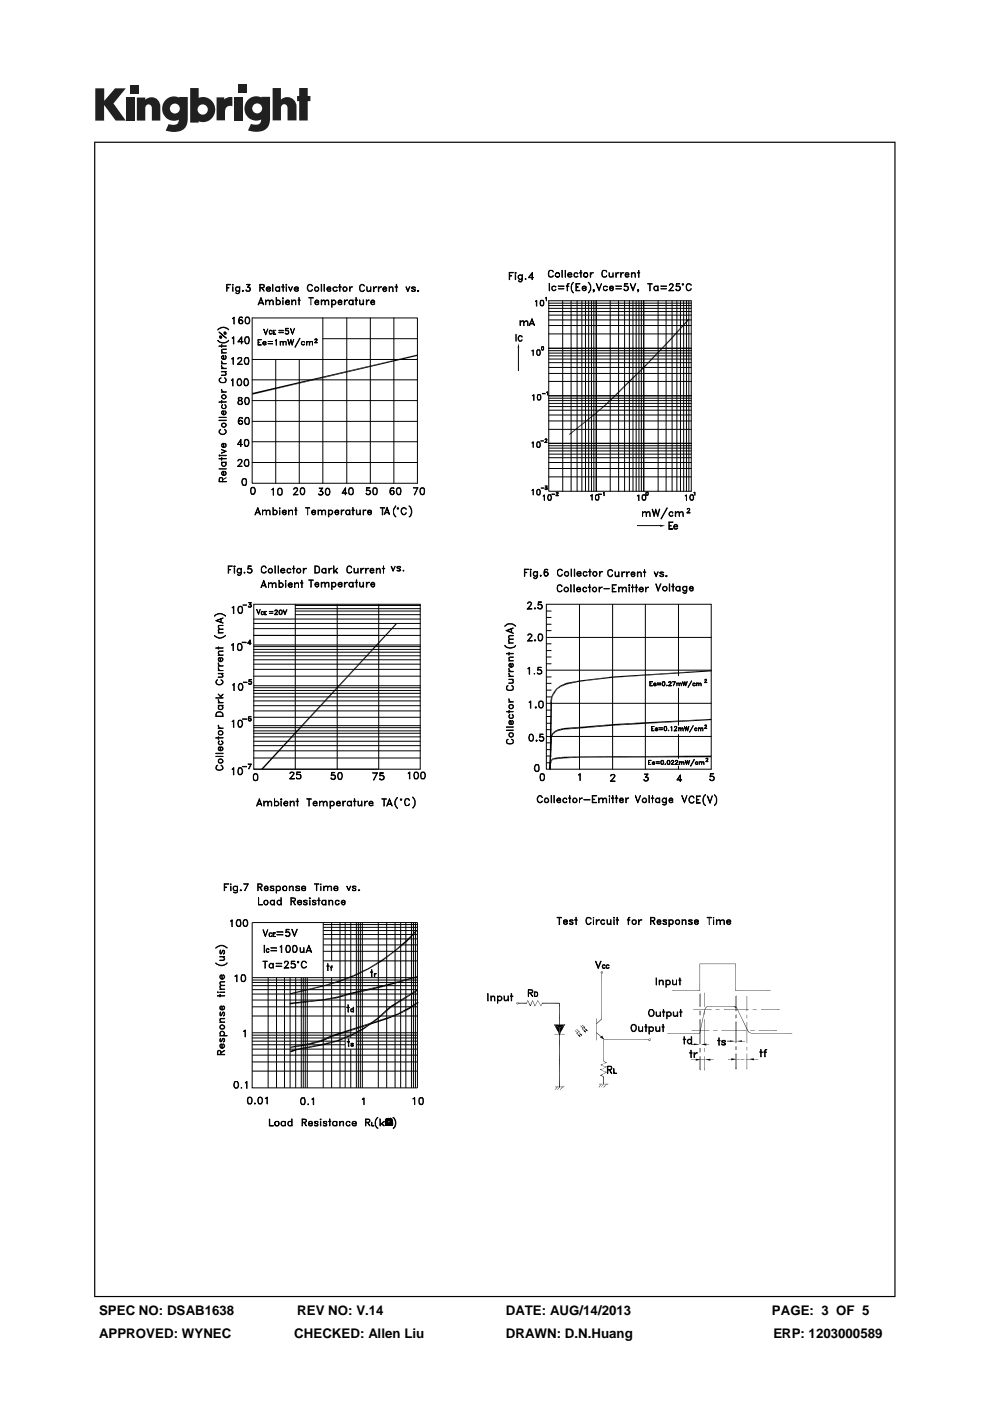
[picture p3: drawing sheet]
<svg xmlns="http://www.w3.org/2000/svg" width="210mm" height="297mm" viewBox="0 0 210 297" stroke-linecap="round" stroke-linejoin="round" font-family="sans-serif">
<defs><g id="words">
<g font-size="2.8">
<text x="21" y="278.7">SPEC NO: DSAB1638</text>
<text x="63.1" y="278.7">REV NO: V.14</text>
<text x="107.3" y="278.7">DATE: AUG/14/2013</text>
<text x="163.7" y="278.7">PAGE: 3 OF 5</text>
<text x="21" y="283.6">APPROVED: WYNEC</text>
<text x="62.4" y="283.6">CHECKED: Allen Liu</text>
<text x="107.3" y="283.6">DRAWN: D.N.Huang</text>
<text x="164" y="283.6">ERP: 1203000589</text>
</g>
</g></defs>
<g fill="#231f20">
<path d="M20.2 18.7h1.9v2.7l2.3-2.7h2.3l-2.6 3.2 2.6 3.7h-2.2l-2.4-3.3v3.3h-1.9z"/>
<path d="M26.7 20.7h1.8v4.9h-1.8z"/>
<path d="M49.6 20.7h1.8v4.9h-1.8z"/>
<path d="M27.6 18h1.8v1.8h-1.8z"/>
<path d="M50.6 17.9h1.8v1.8h-1.8z"/>
<path d="M29 20.7h1.8v.4a1.9 1.9 0 0 1 2.2-.3 1.9 1.9 0 0 1 1 2v2.8h-1.8v-2.7a.7 .7 0 0 0-.7-.8 .7 .7 0 0 0-.7 .8v2.7h-1.8z"/>
<path d="M45.9 20.6h1.7v.5a2.02 2.02 0 0 1 1.7-.5v1.9h-.2a1.12 1.12 0 0 0-1.4 1.3v1.7h-1.8z"/>
<path d="M57.8 18.7h1.8v2.4a1.98 1.98 0 0 1 2.2-.3 1.98 1.98 0 0 1 1.1 2v2.7h-1.9v-2.6a.7 .7 0 0 0-.7-.8 .7 .7 0 0 0-.7 .8v2.6h-1.8z"/>
<path d="M63.5 18.7h1.8v1.6h.5v1.1h-.5v4.1h-1.8v-4.1h-.5v-1.1h.5z"/>
<path d="M40.3 18.7v7.3h1.8v-.3a2.63 2.63 0 0 0 3.5-2.5 2.63 2.63 0 0 0-3.5-2.5v-2zM41.9 23.2a1.1 1.1 0 0 1 2.2 0 1.1 1.1 0 0 1-2.2 0z"/>
<path d="M35.3 21a2.56 2.56 0 0 0-.6 3.3 2.56 2.56 0 0 0 3.2 1.1 1.09 1.09 0 0 1-1.5 1.1l-.6-.2-.7 1.4a5.3 5.3 0 0 0 3.8-.2 2.69 2.69 0 0 0 .9-2.4v-4.5h-1.8v.1l-.8-.2a2.44 2.44 0 0 0-1.9 .5zM36 23a1.06 1.06 0 0 1 2.1 0 1.06 1.06 0 0 1-2.1 0z"/>
<path d="M52.8 21a2.56 2.56 0 0 0-.6 3.3 2.56 2.56 0 0 0 3.2 1 1.09 1.09 0 0 1-1.5 1.1l-.7-.1-.6 1.4a5.3 5.3 0 0 0 3.7-.3 2.69 2.69 0 0 0 1-2.3v-4.6h-1.8v.2l-.9-.3a2.44 2.44 0 0 0-1.8 .6zM53.5 23a1.06 1.06 0 0 1 2.1 0 1.06 1.06 0 0 1-2.1 0z"/>
</g>
<g fill="#000">
<path d="M110 72.7l.1 1.1h-.3zM138.2 76l-1.5 1.9-.2-.2zM138.2 76l.2 .1-1.7 1.8zM142.2 71.8l-3.8 4.3-.2-.1zM142.2 71.8l.2 .2-4 4.1zM146 67.6l-3.6 4.4-.2-.2zM146 67.6l.2 .1-3.8 4.3zM53.5 83.3l35-8.1-34.9 8.5zM53.6 83.7l34.9-8.5v.3zM120.7 92l5.6-4.4-5.5 4.6zM120.8 92.2l5.5-4.6 .1 .1zM126.3 87.6l2-1.8-1.9 1.9z"/>
<path d="M126.4 87.7l1.9-1.9 .2 .2zM128.3 85.8l2.3-2.2-2.1 2.4zM130.6 83.6l.2 .2-2.3 2.2zM133.9 80.3l-3.1 3.5-.2-.2zM133.9 80.3l.2 .1-3.3 3.4zM133.9 80.3l2.6-2.6-2.4 2.7zM136.5 77.7l.2 .2-2.6 2.5zM140 111.3l1.1 .1-1.1 .3zM116.7 156.7l.3 1.5h-.4zM116.8 156.1l.3 .6h-.4zM116.9 147.8l.2 1-.4-.1zM116.8 156.1l.3 .1z"/>
<path d="M117.1 155.6v.5h-.3zM117.2 147.2v.6h-.3zM116.7 156.7h.4l-.1 1.5zM116.8 156.1l.3 .1v.5zM117.1 155.6l.2 .1-.2 .4zM117.6 155l-.3 .7-.2-.1zM116.9 147.8h.3l-.1 1zM117.2 147.2l.2 .1-.2 .5zM117.5 146.7l-.1 .6-.2-.1zM117.6 155l.1 .3-.4 .4zM117.5 146.7l.2 .1-.3 .5zM118 146l-.3 .8-.2-.1z"/>
<path d="M117.6 155l.6-.3-.5 .6zM118.2 154.7l.1 .3-.6 .3zM118 146l.2 .2-.5 .6zM118 146l.8-.6-.6 .8zM118.2 154.7l1.2-.3-1.1 .6zM118.8 145.4l.1 .2-.7 .6zM118.3 155l1.1-.6 .1 .3zM118.8 145.4l1.2-.6-1.1 .8zM118.9 145.6l1.1-.8 .1 .3zM119.4 154.4l4.6-.4-4.5 .7zM119.5 154.7l4.5-.7 .1 .4zM120 144.8l2.8-.5-2.7 .8z"/>
<path d="M120.1 145.1l2.7-.8 .1 .2zM122.8 144.3l7.1-.9-7 1.1zM122.9 144.5l7-1.1v.3zM124 154l6-.5-5.9 .9zM124.1 154.4l5.9-.9v.4zM129.9 143.4l21-1.3-21 1.6zM129.9 143.7l21-1.6v.2zM130 153.5l5.9-.3-5.9 .7zM130 153.9l5.9-.7v.3zM135.9 153.2l14.9-.8-14.9 1.1zM135.9 153.5l14.9-1.1 .1 .3zM84 132.2l-28.3 31-.3-.2z"/>
<path d="M84 132.2l.1 .2-28.4 30.8zM116.6 162.1l.2 1h-.3zM116.6 161.6l.2 .6-.2-.1zM116.7 161.2l.2 .4h-.3zM117 161v.4l-.3-.2zM116.6 162.1l.2 .1v.9zM116.6 161.6h.3l-.1 .6zM116.7 161.2l.3 .2-.1 .2zM117 161l.2 .2-.2 .2zM117 161l.2-.2v.4zM117.2 160.8l.1 .3-.1 .1zM117.2 160.8l.7-.2-.6 .5z"/>
<path d="M117.3 161.1l.6-.5 .1 .4zM117.9 160.6l1.5-.1-1.4 .5zM118 161l1.4-.5v.3zM88.4 197.1l.1 .2-2.5 2.2zM86 199.5l2.5-2.2-2.2 2.4zM61.4 212.6l7.2-.7-7.2 1.1zM61.4 213l7.2-1.1v.2zM61.5 210.6l7.1-1.7-7 1.9zM61.6 210.8l7-1.9v.2zM68.6 211.9l2.7-.6 .1 .4zM68.6 208.9l3.3-.7-3.3 .9zM68.6 208.9l3.2-.9 .1 .2z"/>
<path d="M70.4 219.5l11.6-3.7-11.4 4zM70.6 219.8l11.4-4 .1 .3zM71.3 211.3l2.7-.7 .1 .3zM71.3 211.3l2.8-.4-2.7 .8zM71.8 208l3.1-1.2 .2 .2zM71.8 208l3.3-1-3.2 1.2zM74 210.6l7.3-1.7-7.2 2zM74.1 210.9l7.2-2v.3zM74.1 219.5l2.7-1.4 .1 .3zM74.1 219.5l2.8-1.1-2.6 1.3zM74.9 206.8l3.1-1.5v.3zM74.9 206.8l3.1-1.2-2.9 1.4z"/>
<path d="M76.8 218.1l3.1-2.2 .2 .3zM76.8 218.1l3.3-1.9-3.2 2.2zM78 205.3l2.7-1.7 .2 .3zM78 205.3l2.9-1.4-2.9 1.7zM79.9 215.9l2.8-2.5 .3 .2zM79.9 215.9l3.1-2.3-2.9 2.6zM80.7 203.6l2.8-1.9 .1 .2zM80.7 203.6l2.9-1.7-2.7 2zM81.3 208.9l7.2-2 .1 .3zM81.3 208.9l7.3-1.7-7.3 2zM82 215.8l2.3-.9 .2 .3zM82 215.8l2.5-.6-2.4 .9z"/>
<path d="M82.7 213.4l5.8-3.6-5.6 3.8zM82.9 213.6l5.6-3.8v.3zM83.5 201.7l2.5-2.2 .3 .2zM83.5 201.7l2.8-2-2.7 2.2zM84.3 214.9l2.2-1.2 .2 .4zM84.3 214.9l2.4-.8-2.2 1.1zM86.5 213.7l2.1-1.3 .2 .2zM86.5 213.7l2.3-1.1-2.1 1.5zM109.5 212.7l.1 .2zM109.6 212.7v.2zM109.6 212.8l.2 .2zM109.6 212.5l-.1 .2z"/>
<path d="M109.5 212.7l.1-.1zM109.8 212.9h.2zM109.9 212.8l.1 .1h-.2zM109.6 212.5l.2-.1zM109.6 212.5h.2zM109.9 212.6l.1-.1zM109.8 212.4l.1 .2zM109.9 212.8l.1-.1v.2zM110 212.5l-.1 .2zM109.8 212.4l.2 .1-.1 .1zM110 212.8l1.7-.2v.2zM110 212.6h1.7l-1.7 .2z"/>
<path d="M111.9 212.1l-.2 .6zM111.9 212.1l.7 1.2h-.2zM112.9 212.1l-.3 1.2h-.2zM111.9 212.1l.7 1.2zM112.9 212.1l-.3 1.2zM112.9 212.1l.6 1.2-.1 .1zM112.9 212.1l.6 1.2zM114 212.1l.8 1.2zM114 212.1l-.6 1.2zM114 212.1l-.5 1.2zM115 212.7l-.3 .6zM115 212.7l-.2 .6z"/>
<path d="M117.5 217.3l.3 .3zM117.6 217.2h.9zM117.6 217.3l.9-.1zM117.5 217.3l.1-.1 .2 .4zM117.7 217.8h.2zM117.9 218l.4 .5v.1zM117.9 218l.4 .5zM118.3 218.7l.1 .1zM118.4 219l.4 .2-.2 .1zM118.4 219l.1-.1 .3 .3zM118.6 217.2h.2zM118.6 217.3l.2-.1z"/>
<path d="M118.6 219.3l.2 1.4h-.2zM118.6 216.1l.2 1.2h-.2zM118.7 218l1.1-.7-1.1 2zM117.6 217.3l1.1 .7v1.3zM117.6 217.3h2.2l-1.1 .7zM118.6 219.3h.2v1.4zM118.6 216.1h.2v1.2zM118.8 217.2h1zM118.8 217.3l1-.1zM118.8 218.9v.4l-.2-.1zM118.9 218.7l.1 .1zM118.8 218.9v.4z"/>
<path d="M119.4 218l-.3 .6-.1-.1zM119.4 218l-.3 .6zM119.5 217.7v.2zM119.8 217.2l-.3 .4zM119.8 217.2l.1 .1-.3 .3zM121.9 218.5l.7 .5zM121.9 218.5h.1l.6 .5zM122.2 219.1l.9 .6-.1 .1zM122.2 218.3l.7 .5zM122.2 219.1l.1-.1 .8 .7zM122.2 218.3l.1-.1 .6 .5zM122.3 219.1l.3-.2v.2z"/>
<path d="M122.3 219l.3-.1zM122.7 219.5l.1-.1-.1 .2zM122.7 218.7l.7 .8zM122.7 218.8l.7 .7-.1 .1zM122.8 219.4l.1 .1-.2 .1zM122.8 219.5l.3 .2zM122.7 219.6l.1-.1zM122.7 219.6l.4 .1zM122.7 218.8l.2-.1zM122.7 218.7h.2zM122.8 219.5l.3 .2-.1 .1zM123.2 219.1l-.1 .3-.1-.1z"/>
<path d="M122.7 219.6l.4 .1-.1 .1zM123.1 217.5l.7 .5h-.1zM122.8 219.5l.1-.1 .2 .3zM123.2 219.1v.1l-.1 .2zM122.7 219.6v-.1l.4 .2zM123.1 217.5l.1-.1 .6 .6zM123.2 219.2l.2 .4zM123.1 219.3l.1-.1v.2zM123.1 219.3l.3 .3zM123.2 219.2l.2 .3-.1 .1zM123.4 217.4l.7 .4-.1 .1zM123 219.4l.4 .2z"/>
<path d="M123 219.4l.4 .1zM123.2 219.2l.2 .3zM123.4 218.1l.9 .7-.1 .1zM123.4 217.4l.1-.1 .6 .5zM123.4 218.1l.1-.1 .8 .8zM123.4 218.1l.3-.1zM123.4 218h.3zM123.8 217.9l.8 .6-.1 .1zM123.8 218.5h.2zM123.8 218.6l.2-.1zM123.8 217.8l.8 .7-.8-.6zM124 218.5l.2 .3z"/>
<path d="M123.8 218.6l.2-.1v.1zM123.8 218.6l.4 .2zM123.8 217.8l.2-.1-.2 .2zM123.8 217.9l.2-.2 .1 .2zM123.9 218.5l.4 .3-.1 .1zM123.8 218.6l.5 .2-.1 .1zM124.2 218.3l.1-.1v.2zM123.9 218.5h.1l.3 .3zM123.8 218.5l.5 .3zM124.3 218.2l.1 .1-.1 .1zM124.3 218.3l.3 .3zM124.2 218.4l.1-.1z"/>
<path d="M124.2 218.4l.4 .2zM124.3 218.3l.3 .2-.1 .1zM124.2 218.4l.4 .1-.1 .1zM124.3 218.3l.1-.1 .2 .3zM124.2 218.4l.1-.1 .3 .2zM126.5 217l1.1-1-1 1.1zM126.5 219l1.6 1.2-.1 .1zM127.6 216l.1 .1-1.1 1zM126.5 219l.1-.1 1.5 1.3zM127.4 206.2h.2l-.1 .2zM127.5 206.4l.1-.1 .1 .1zM127.5 206l.1 .1-.2 .1z"/>
<path d="M127.6 206.2l-.1 .2zM127.6 206.3l.1 .1zM127.4 206.2l.2-.1zM127.2 220l.5-.4v.4zM127.2 220h.5l.4 .3zM127.7 219.6l.4 .7-.4-.3zM127.7 206.4h.1zM127.7 206.3l.1 .1h-.1zM127.5 206l.2-.1zM127.5 206h.2zM127.8 206.2l-.1 .1zM127.7 205.9v.2z"/>
<path d="M127.7 206.3l.2-.1-.1 .2zM127.7 206.1l.1-.1v.2zM127.7 205.9l.1 .1-.1 .1zM127.8 206l.1 .2zM149.4 214.1l-.9 5zM148.4 214.3l.1 .9zM148.4 219.1h.1zM148.4 219l.1 .1zM148.6 214.3v.9zM149.4 214.3l.1 .9zM149.6 213.7l.1 .1-.3 .3zM149.7 213.8l-.3 .3z"/>
<path d="M149.9 213.4l.1 .1-.4 .2zM149.6 213.7l.4-.2-.3 .3zM149.9 213.4l.5-.1zM149.9 213.4h.5zM151.3 218.5h.9zM151.8 214h.8zM151.8 214.1l.8-.1zM155.9 215.2l.1 .7zM156.2 215.1l.1 .7zM156.2 213.6l2.4 4.9zM158.4 215.2l.1 .7zM158.6 218.5l.3 .5z"/>
<path d="M158.6 218.5l.4 .4-.1 .1zM158.9 219l.6 .1zM159 218.9l.5 .2zM159.1 218.5h1zM159.7 214h.8zM159.7 214.1l.8-.1zM61.6 221.9l3.7-.6-3.7 .9zM61.6 222.2l3.7-.9v.3zM62.7 222.4l5.9-1.1-5.8 1.4zM61.6 222.8l1.1-.4-1 .7zM62.8 222.7l5.8-1.4v.3zM61.7 223.1l1-.7 .1 .3z"/>
<path d="M65.3 221.3l2.7-.4-2.7 .7zM65.3 221.3l2.6-.7 .1 .3zM67.9 220.6l2.5-1.1 .2 .3zM67.9 220.6l2.7-.8-2.6 1.1zM68.6 221.3l2.9-.5-2.9 .8zM68.6 221.3l2.8-.7 .1 .2zM71.4 220.6l2.7-1.1 .2 .2zM71.4 220.6l2.9-.9-2.8 1.1zM81.7 238.3h.2v.3h-.2zM81.8 238.5h.5v.1h-.5zM81.7 238.6h.1zM81.8 238.2l.1 .1z"/>
<path d="M82 238.3h.3v.2h-.3zM82.2 238.3h.2v.3h-.1zM82.6 238.3h.2l-.1 .3h-.1zM82.6 238.5h.6v.1h-.6zM82.6 238.4l.1 .1zM82.7 238.3h.3v.2h-.3zM83.1 238.3v-.1zM83.2 238.2l.1 .1zM83.1 238.3h.2v.3h-.2zM117.7 230.4h.8zM117.7 230.5l.8-.1zM118.2 230.4l-.5 .7z"/>
<path d="M118.2 230.4l.1 .1-.6 .6zM118.6 230.4h.2zM118.6 230.5l.2-.1zM118.7 230.4l-.5 .7zM118.7 230.4l.1 .1-.5 .6zM118.8 230.4h.8zM118.8 230.5l.8-.1zM119.3 230.4l-.5 .7zM119.3 230.4l.1 .1-.6 .6zM127.1 229.8h.7zM127.1 229.9l.7-.1zM127.4 225.7l.4-.1-.3 .2z"/>
<path d="M127.4 225.8l.4 .2zM127.5 229.9l-.4 .7-.1-.1zM127.5 225.8l.3-.2 .1 .1zM127.4 225.8l.4 .1zM127.5 229.9l-.4 .7zM127.4 227.9l.4-.2-.3 .3zM127.4 226.8l.4 .2zM127.4 226.8l.4 .1zM127.4 226.8l.4-.2zM127.9 229.8h.2zM127.9 229.9l.2-.1zM127.9 225.5h.2z"/>
<path d="M127.5 228l.3-.3 .1 .1zM127.9 226.1l.2-.1zM127.9 228.3l.2 1.5h-.2zM128 229.9l-.5 .7zM128.1 225.5l-.1 .1zM127.4 228l.7 .3-.1 .1zM128 225.9l.1 .1-.2 .1zM127.4 228l.1-.1 .6 .4zM128.1 227.6l-.1 .2zM127.9 227.7l.2-.1-.1 .2zM127.9 227.1l.2-.1v.2zM127.9 227.1l.2-.1z"/>
<path d="M128.1 226.4l-.1 .2zM127.9 226.5l.2-.1-.1 .2zM127.9 228.3h.2v1.5zM128.2 229.8h.7zM128.2 229.9l.7-.1zM128.2 225.4l.4-.2-.4 .3zM128.2 226.2h.4zM128.2 225.5l.4-.3zM128.6 229.9l-.5 .7-.1-.1zM128 225.1l.6 .2zM128.1 225l.5 .2-.6-.1zM128.2 227.5l.4-.2-.4 .3z"/>
<path d="M128.2 227.2l.4 .2zM128.2 227.1l.4 .2zM128.2 226.5l.4-.3zM128.2 226.4l.4-.2zM128.6 229.9l-.5 .7zM128.2 227.6l.4-.3 .1 .1zM137.6 220.4v.2zM137.6 220.5l.2 .2zM137.6 220.5h.2v.2zM137.6 220.2v.2zM137.6 220.4v-.1zM137.8 220.5l.2 .1-.2 .1z"/>
<path d="M137.8 220.5l.2 .1zM137.6 220.2h.2zM137.9 220.3l.1-.1zM137.8 220.2l.1 .1zM137.9 220.5l.1-.1v.2zM138 220.2l-.1 .2zM137.8 220.2h.2l-.1 .1zM147.2 221.3l1.3 .1-1.3 .2zM146.6 221.5l.6-.2v.2zM146.6 221.3h.6l-.6 .2zM147.5 224.5l1.2 .1-1.2 .3zM146.5 224.7l1-.1z"/>
<path d="M146.5 224.6h1zM148.4 222.2l.1 .9zM148.6 222.2v.9zM149.4 222.2l.1 .8zM148.6 224.7l.9-.1zM148.6 224.6h.9zM148.6 221.4l1.2-.1v.4zM149.8 221.4h.6zM149.8 221.5l.6-.1zM149.5 224.6l1.2-.1v.4zM150.7 224.6h.7zM150.7 224.7l.7-.1z"/>
<path d="M154.8 220.6l1.2 .1-1.2 .2zM154.2 220.8l.6-.1v.1zM154.2 220.7h.6l-.6 .1zM155.1 224.4l1.2 .2-1.2 .2zM154.4 224.6h.7zM155.9 221.8l.1 .8zM156.2 221.8l.1 .8zM156.4 224.6h.4zM156.9 224.6h.1zM157.1 224.6h.8zM156.2 220.7l1.2-.1v.3zM157.4 220.7h.6z"/>
<path d="M157.4 220.8l.6-.1zM158 224.6h.1zM158.3 224.6h.4zM158.4 221.9l.1 .8zM158.7 224.6l1.2-.2v.4zM159.9 224.6h.9z"/>
<path d="M20 30v245h169.9v-245zM20.2 30.3h169.5v244.5h-169.5z"/>
</g>
<g fill="none" stroke="#000" stroke-width=".21">
<path d="M108 57.8h.9h-.8v1.5zM108.1 58.4h.4l-.4 .1M109.3 57.8h.1v.2zM109.3 57.8h.1M109.3 58.3l.1 1zM109.3 57.8l.1 .1zM110 58.4l.2-.1 .5 .1-.2-.1a.43 .43 0 0 0-.6 .5 .43 .43 0 0 0 .6 .4l.2-.2-.2 .3h-.3l-.2-.3zM110.7 58.3l.1 1.1-.2 .3-.4 .1-.2-.3 .5 .2 .2-.3zM111.4 59.1h.2l-.1 .2zM111.5 59.1h.1M112.9 57.8l-.1 1.5v-1.3l-.6 .9h1h-1.1zM116.4 57.5l.2-.2h.6l.1 .2v.2l-.1-.3-.5-.1-.3 .4v.7l.2 .3h.6l.1-.3v.2l-.6 .2a.91 .91 0 0 1-.3-1.3z"/>
<path d="M117.8 58a.48 .48 0 0 1 .8 0 .48 .48 0 0 1-.1 .7h-.5l-.2-.4 .4-.5h.3l.2 .2v.6l-.4 .2-.5-.2zM119.2 57.3l.1 1.5zM119.9 57.3v1.5zM120.6 57.8h.5l.2 .5h-.8h.7a.37 .37 0 0 0-.2-.5 .37 .37 0 0 0-.5 .2v.3l.1 .4 .7-.1-.3 .2-.5-.2v-.6zM121.5 60l.1-.1-.4 .6v1l.4 .6a1.52 1.52 0 0 1-.1-2.1zM121.9 57.8h.5l.2 .2-.1 .1-.2-.3-.4 .1-.1 .7h.8a.51 .51 0 0 1-.8 0 .51 .51 0 0 1 .1-.8zM122.9 57.8h.5M123.2 57.3v1.5zM123.8 58l.2-.2 .6 .2-.1 .7-.6-.1a.55 .55 0 0 1 .2-.8h.4l.1 .2a.48 .48 0 0 1 0 .7 .48 .48 0 0 1-.7 0 .48 .48 0 0 1-.1-.7zM124.8 59.9l.5 .6v1l-.5 .6a1.42 1.42 0 0 0 0-2.2zM125.2 57.8l.1 1zM125.5 57.8h.4l-.4 .1-.2 .4z"/>
<path d="M127.7 57.5l.2-.2h.6l.2 .2v.2l-.2-.3-.4-.1-.4 .4v.7l.2 .3h.6l.2-.3v.2l-.6 .2a.91 .91 0 0 1-.4-1.3zM129.2 57.8l.1 .9 .7-.2a.55 .55 0 0 1-.7 .2zM130 57.8v1M130.6 57.8l.1 1zM130.8 58l.2-.2h.3h-.3l-.3 .5zM131.6 57.8l.1 1zM131.9 57.8h.4a.46 .46 0 0 0-.6 .5zM132.7 57.8h.5l.2 .3v.2h-.8h.7l-.1-.5-.5 .1v.8l.7-.1a.51 .51 0 0 1-.8 0 .51 .51 0 0 1 .1-.8zM133.9 57.8l.1 1zM134.2 57.8h.5l.1 1-.2-.9-.3-.1-.3 .3zM135.2 57.8h.5M135.4 57.3l.1 1.5z"/>
<path d="M46.2 69.9a1.46 1.46 0 0 1 2.3 0l-.2-.1a1.54 1.54 0 0 0-2.1 .1zM46.2 72.2a1.54 1.54 0 0 0 2.3 0 1.4 1.4 0 0 1-2.3 0zM46.5 70.4l1.5 1.3zM46.5 73.3l1.5 .1zM46.6 71.2h.3l.2 .3-.1 .2h-.3l-.2-.2zM46.7 71.3l.3 .1v.2h-.3zM47 77.5l.1 .4 .3 .2-.3-.2zM47 76.6l.4 .5-.3-.2zM47 79.5h.7l.2-.2-.2-.5a.45 .45 0 0 1 .2 .7zM47 78.8h1zM47 78.1l1 .1zM47 77.1h1z"/>
<path d="M47 74.8l1 .1zM47 73.1l.1 .5zM47.1 74.1l.9-.1-.9 .3 .2 .5-.3-.4zM47.4 76.1v-.6h-.3v.4l.1 .2h.6l.1-.5-.2-.1 .1-.1 .2 .2a.48 .48 0 0 1-.6 .6l-.4-.3a.44 .44 0 0 1 .5-.5v.7M47.6 70.4h.2l.2 .2-.1 .3h-.3l-.1-.3zM47.6 70.5h.3v.2l-.3 .1zM48.1 60.3h.8l-.7 .1v1.3zM48.2 61h.4l-.4 .1M49.2 76l.3-.2v1.4l-.1-1.3zM49.3 71.6l.3-.2v1.5l-.1-1.4zM49.3 60.4h.2zM49.3 67.5l.4-.3v1.5l-.1-1.4z"/>
<path d="M49.3 60.4h.1M49.3 60.8l.1 .9zM50 61l.3-.2 .5 .2-.7-.1-.1 .3 .1 .5h.4l.3-.1-.2 .1h-.5l-.2-.4zM50.5 75.9l.6-.1 .2 .4-.9 1h1h-1l.8-.8v-.5h-.6l-.2 .2zM50.5 72.4l1 .1h-1.1l.9-1.1v1.5l-.1-1.3-.7 .9M50.7 68.3l.2 .3h.4l.2-.3M50.8 60.8v1.3l-.2 .1h-.5l-.1-.1 .3 .1 .4-.1zM50.9 67.2l-.1 .3a.9 .9 0 0 0 .1 1.1M50.9 67.3h.5M50.9 67.8l-.2 .4 .3-.4 .5 .4M51.2 67.8l.3 .4-.3 .4M51.3 67.2l.2 .2-.1-.2h-.5l-.2 .3a.79 .79 0 0 0 .4 1.2l.4-.2a.46 .46 0 0 0-.2-.6 .46 .46 0 0 0-.6 .1"/>
<path d="M51.5 61.6l.1 .1h-.1zM51.5 61.7h.1M52 77.1h.6M52 75.9h.6M52 75.9a.45 .45 0 0 1 .7 .1l.1 .6-.2 .6h-.6a1.02 1.02 0 0 1 0-1.3zM52.1 75.9a.99 .99 0 0 0 0 1.3M52.1 72.7h.6M52.1 71.5h.6M52.1 71.5a.45 .45 0 0 1 .7 .1l.1 .4a.74 .74 0 0 1-.6 .9 .94 .94 0 0 1-.2-1.4zM52.2 67.2h.5l.2 .3 .1 .6-.4 .6-.5-.2-.1-.4zM52.2 67.2l-.2 .6 .1 .6 .1 .2h.5M52.2 71.5a.99 .99 0 0 0 0 1.3"/>
<path d="M52.2 67.3h.5M52.2 61.6l.2 .1M52.6 75.9l.1 .5-.1 .8M52.6 67.2a1.02 1.02 0 0 1 0 1.4M52.6 71.5l.2 .5-.2 .8M52.8 60.9a.48 .48 0 0 1 0 .8M53 60.3l-.5 .6 .4 .1 .2 .2M53 60.4l-.7-.1h.8l-.5 .6h.3a.48 .48 0 0 1 0 .8h-.6l-.2-.2 .6 .2 .4-.3M53.5 67.4h35v35.1h-35zM53.5 76.2h35M54.8 72.6h.3zM54.8 72.1l.6-.1h-.6v1.2h.6l-.6-.1"/>
<path d="M54.9 64.3h.9M55 64.2h.7M55.2 61l.7-.1v-.5h-.7l-.1 1.3v-1.4l.9 .1-.1 .6-.7 .1M55.4 63.1l.5 1.5-.5-1.3-.6 1.3zM55.5 61.1l.5 .6-.4-.6M55.8 72.6l.1-.2h.4l.2 .3h-.7h.6l-.2-.3h-.2l-.2 .4 .1 .3 .6-.1-.5 .2-.2-.2zM55.9 69.8l.5 1 .4-1-.4 1.2zM56.4 63.9l.4-.3 .3 .1 .1 .9-.2-.8-.2-.1zM56.4 63.6v1M56.5 61.2h.8v-.1l-.1-.2-.6 .1-.1 .3 .2 .4a.36 .36 0 0 0 .6-.2l.1 .1-.2 .1h-.5a.55 .55 0 0 1-.2-.7l.5-.2 .4 .3v.2h-.9M56.9 72.8l.9 .1zM56.9 72.4h.9"/>
<path d="M57.2 70h.4l.1 .2a.32 .32 0 0 0-.3-.2 .32 .32 0 0 0-.3 .3l.1 .5h.4l.1-.2-.2 .3-.3-.1zM57.4 63.7h.5l.1 .9-.2-.8-.2-.1-.4 .2zM57.8 60.3l.1 1.4zM58 70.4h.2l-.2 .1M58 70h.5zM58 70v.8l.5 .1h-.5zM58.4 72.2l.3-.2v1.2l-.1-1.1zM58.5 76.2v26.3M58.5 70h.1M58.5 61l.2-.2 .5 .2h-.6a.48 .48 0 0 0-.1 .5 .48 .48 0 0 0 .5 .2l.2-.1v.1h-.5a.55 .55 0 0 1-.2-.7zM58.6 63.1l.1 1.5zM58.7 63.7a.52 .52 0 0 1 .7 .1 .52 .52 0 0 1 0 .6l-.3 .2-.4-.2 .2 .1a.43 .43 0 0 0 .5-.4 .43 .43 0 0 0-.5-.4l-.2 .2z"/>
<path d="M59.2 70l.9 .1zM59.2 70.5h.9zM59.2 60.8l.1 .9zM59.4 72.4l.1 .8zM59.5 72.6l.2-.2h.3l.1 .8-.1-.7-.2-.1zM59.8 60.8l.5 .1zM59.9 63.2h.2l-.1 .1zM60 63.2h.1M60 63.6v1M60 60.3l.1 1.4zM60.1 72.6l.2-.2h.4v.8v-.6l-.2-.2zM60.5 70.7l.2 .1"/>
<path d="M60.6 64h.8a.39 .39 0 0 0-.5-.3 .39 .39 0 0 0-.3 .5l.1 .2 .2 .1 .5-.1-.3 .2-.5-.2a.51 .51 0 0 1 .1-.6 .51 .51 0 0 1 .7 0v.3h-.8M60.6 60.4h.3zM60.7 60.4h.1M60.7 60.8l.1 .9zM61 70.1l.2 .1v.5l-.2 .1M61 72l.4 1 .3-1 .3 1 .3-1-.3 1.2-.3-1-.3 1zM61.2 70.3l-.1-.2h-.6l.1-.5h.6l-.5 .1-.1 .4h.5l.2 .4-.4 .4-.4-.3 .1 .1a.36 .36 0 0 0 .6-.2M61.2 60.8l.4 .9 .4-.9-.4 .9zM61.6 69.6l.4 1.1 .5-1.1-.5 1.3zM61.9 63.6l.1 1zM62 63.9l.3-.3 .4 .1v.9l-.1-.8-.3-.1zM62.5 61.2h.7v-.1l-.1-.2-.6 .1v.3l.1 .4a.36 .36 0 0 0 .6-.2l.1 .1-.2 .1h-.5a.55 .55 0 0 1-.1-.7l.5-.2 .3 .3v.2h-.8"/>
<path d="M63.2 63.6l.4 .1zM63.4 63.1l.1 1.5zM63.5 76.2v26.3M63.6 71.7l-1.1 1.9zM64.6 72.6l-.1-.2h-.4l-.2 .3 .3 .5 .4-.2M65 72.4l.1 .8zM65.1 72.6l.2-.2h.3l.1 .8-.1-.7-.3-.1zM65.3 60.5l.6-.2 .4 .3-.3-.2h-.5a.76 .76 0 0 0-.3 .8 .76 .76 0 0 0 .7 .5l.4-.3-.3 .3h-.5l-.3-.5zM65.5 63.1l.9 .1zM65.7 72.6l.1-.2h.5v.8v-.6l-.2-.2zM65.9 64.6h.1M65.9 63.2v1.4z"/>
<path d="M66.8 61a.49 .49 0 0 1 .7 0 .49 .49 0 0 1-.1 .7h-.5a.55 .55 0 0 1-.1-.7zM66.9 64l.6-.1a.37 .37 0 0 0-.3-.2 .37 .37 0 0 0-.3 .2v.5h.7l-.3 .2a.47 .47 0 0 1-.5-.6l.3-.4 .4 .1 .1 .2v.2h-.7M66.9 61h.6a.48 .48 0 0 1 0 .5 .48 .48 0 0 1-.5 .2 .55 .55 0 0 1-.1-.7zM66.9 71.8l.4 .3-.5 .6h.5h-.5l.4-.5v-.3h-.3l-.1 .2zM68.1 63.6l.1 1zM68.1 60.3l.1 1.4zM68.4 63.7h.5l.1 .9-.2-.8-.2-.1-.4 .2zM68.5 67.4v35.1M68.5 71.8h20M68.7 60.3l.1 1.4zM69.1 63.7h.6v.9l-.1-.8-.3-.1-.3 .2zM69.4 61.2h.7v-.3l-.6 .1a.48 .48 0 0 0 0 .5 .48 .48 0 0 0 .4 .2l.2-.2 .1 .1-.1 .1h-.5a.5 .5 0 0 1-.2-.7 .5 .5 0 0 1 .7-.1l.1 .4h-.8"/>
<path d="M70.3 63.6l.1 1.5zM70.5 63.7l.4-.1 .3 .3a.49 .49 0 0 1-.1 .6 .49 .49 0 0 1-.7-.1l.3 .1a.43 .43 0 0 0 .5-.4 .43 .43 0 0 0-.5-.4l-.3 .2zM70.7 61l.3-.2 .5 .2h-.7l-.1 .3 .1 .4a.36 .36 0 0 0 .6-.2l.1 .1-.1 .1h-.6a.55 .55 0 0 1-.1-.7zM71.8 64h.7l-.2-.3a.43 .43 0 0 0-.5 .4 .43 .43 0 0 0 .5 .4l.2-.1-.2 .2a.48 .48 0 0 1-.6-.6l.3-.4a.44 .44 0 0 1 .5 .5h-.7M71.9 60.8l.5 .1zM72 60.3l.1 1.4zM72.8 61a.49 .49 0 0 1 .7 0 .49 .49 0 0 1-.1 .7h-.5l-.2-.4zM73 63.6l.1 1zM73.3 63.7l.4-.1-.4 .2-.2 .2zM73.6 67.4v35.1M74.1 63.7l.5-.1 .2 .3-.2-.2a.43 .43 0 0 0-.5 .4 .43 .43 0 0 0 .5 .4l.2-.1-.2 .2a.48 .48 0 0 1-.6-.6zM74.1 60.8l.1 .9z"/>
<path d="M74.2 61l.5-.2-.3 .1-.2 .3zM74.8 63.6l.1 1zM75.3 63.6l.5 .1zM75.5 63.1l.1 1.5zM76.3 63.6v.8l.2 .1 .5-.1a.45 .45 0 0 1-.7 .1zM76.5 60.4a.48 .48 0 0 1 .8 .2 .54 .54 0 0 0-1 0v.9a.54 .54 0 0 0 1 0 .53 .53 0 0 1-.6 .3 .53 .53 0 0 1-.4-.6v-.6zM77 63.6l.1 1zM77.7 63.6l.1 1zM77.8 63.9l.5-.3-.5 .4zM77.8 60.8l.2 .9h.2l.4-.2-.2 .2h-.5zM78.5 67.4v35.1M78.6 60.8v1"/>
<path d="M78.7 64l.7-.1a.37 .37 0 0 0-.3-.2 .37 .37 0 0 0-.4 .2v.5h.8l-.4 .2a.47 .47 0 0 1-.5-.6l.4-.4 .3 .1 .2 .2v.2h-.8M79.2 60.8l.1 1zM79.6 60.8l.3 .1h-.3l-.3 .3zM80.2 60.8l.1 1zM80.5 60.9l.4-.1-.4 .2-.2 .2zM81.3 61.2h.6v-.1a.41 .41 0 0 0-.6 0 .41 .41 0 0 0 .2 .6h.3l.1-.2 .1 .1-.2 .2-.5-.1-.1-.3 .1-.5 .5-.1 .2 .3v.2h-.7M82.5 60.8l.1 1zM82.6 61.1a.45 .45 0 0 1 .7-.2l.1 .9-.1-.7-.2-.2zM83.5 67.4v35.1M83.8 60.8l.5 .1zM84.1 60.3v1.5zM86.1 60.8l.4 .9 .4-.9-.4 1z"/>
<path d="M87.4 61.7h.6M87.4 61h.6M87.4 61.1l.7 .5a.47 .47 0 0 1-.4 .2 .47 .47 0 0 1-.4-.2l.1 .1M87.4 60.9v.2M87.9 60.9l.2 .2a.47 .47 0 0 0-.4-.3 .47 .47 0 0 0-.4 .3l.7 .4-.1-.1M88 61.5l-.1 .2M88.6 61.6l.2 .1-.1 .1zM88.6 61.7h.1M88.6 61.7h.1zM109.4 70.9v1.4M110 73.8v4.9M110.2 71.1h.3l.2 .4-.2-.3-.4 .1a.7 .7 0 0 0 .1 1h.3l.2-.2-.2 .2h-.4l-.1-.2-.1-.5z"/>
<path d="M110.3 68l.1 1zM110.4 68.3l.3-.3h.3l.1 .3v.7v-.8l-.4-.1zM111.1 68.3l.5-.3 .3 .1 .1 .9-.2-.8-.2-.1zM112.4 68.6h.8M112.4 68.7h.9M112.8 67.6l.5 1.4-.5-1.3-.6 1.3zM112.8 74.4l.3-.2v1.2v-1.1zM113.6 63.9l.3-.2v1.2l-.1-1.1zM113.9 74.4l.4-.2a.65 .65 0 0 1 .3 .6 .65 .65 0 0 1-.4 .6l-.3-.3zM114 74.3h.4M114 74.2l-.1 .5v.4l.1 .2h.4M114.4 74.2l.1 .2v.7l-.1 .2"/>
<path d="M114.7 63.7h.5l.1 .2 .1 .5-.3 .5-.5-.2-.1-.3zM114.7 64.8h.5M114.7 63.8h.5M114.8 63.7l-.2 .5 .2 .6M115 73.5h.2l.1 .2v.4l-.2 .2-.2-.2zM115 73.5v.7l.3-.1-.1-.6M115 73.6h.2M115.1 63.7l.2 .5-.2 .6M115.7 63.2l.2-.2v.8v-.7zM116.4 63.8h30.2v40.4h-10.1v-10.2h-10v-10.1h-10.1v-10.1h30.2h-10.1v-10v40.4h-10v-10.2h-10.1v-10.1h30.2h-10.1v-10.1h-10v-10v40.4h-10.1v-10.2h30.2h-10.1v-10.1h-10v-10.1h-10.1zM116.5 60.1l.1 1.6zM117.1 60.8l.3-.2 .5 .2h-.7l-.1 .4 .1 .3a.36 .36 0 0 0 .6-.2l.1 .1a.47 .47 0 0 1-.4 .3 .47 .47 0 0 1-.4-.3z"/>
<path d="M118.4 60.6l1.2 .1zM118.4 61.2h1.2M119.4 63.8v40.4M120.1 60.6l.5 .1zM120.5 60.2l-.2 1.5v-1.3l.4-.3-.3 .2M121.1 63.8v40.4M122.2 60.1h.8l-.8 .1v1.4l.8 .1h-.8zM122.2 60.8h.5l-.5 .1M122.4 63.8v40.4M123.4 63.8v10M123.4 73.8v30.4M123.5 61.1h.8v-.2l-.1-.2-.6 .1-.1 .4 .2 .3a.36 .36 0 0 0 .6-.2l.1 .1a.47 .47 0 0 1-.5 .3 .47 .47 0 0 1-.4-.3v-.6l.5-.2 .4 .3v.2h-.9"/>
<path d="M124.2 63.8v40.4M124.9 63.8v40.4M125.4 63.8l.1 40.4M125.9 61.5h.1M125.9 61.5l.1 .1zM126 63.8v40.4M126 61.8v-.2h-.2l.1-.2 .1 .3-.2 .2M126 61.7h.1M126.5 60.1l.6 1.3 .5-1.3-.5 1.6zM128 60.8l.3-.2 .5 .2h-.7l-.1 .4 .2 .3a.36 .36 0 0 0 .6-.2v.1a.47 .47 0 0 1-.4 .3 .47 .47 0 0 1-.4-.3zM129.3 61.1h.7l-.1-.4h-.5l-.1 .4 .1 .4 .2 .1h.3l.1-.3 .1 .1-.2 .3a.5 .5 0 0 1-.7-.3 .5 .5 0 0 1 .2-.7 .5 .5 0 0 1 .7 .2v.2h-.8M129.4 63.8v40.4"/>
<path d="M130.6 60.6l1.2 .1zM130.6 61.2h1.2M131.2 63.8v40.4M132.4 61.4l.2 .2M132.5 63.8v40.4M133 60.7a.47 .47 0 0 1 .2 .4 .47 .47 0 0 1-.2 .5M133.2 61l-.1-.3h-.7l.1-.6h.7l-.6 .1-.1 .5h.6a.52 .52 0 0 1 .2 .7 .52 .52 0 0 1-.6 .3l-.4-.4 .6 .3 .3-.4M133.5 63.8v20.1M133.7 60.1l.6 1.3 .5-1.3-.5 1.6zM134.3 63.8v40.4M134.9 63.8v40.4M135.3 61.5h.1"/>
<path d="M135.3 61.5l.1 .1zM135.4 61.8v-.2l-.1 .1v-.3l.1 .1-.1 .4M135.4 61.7h.1M135.5 63.8v40.4M136 63.8v40.4M137.4 60.1l.9 .1zM137.8 60.2v1.5l.1-1.5M139.5 60.6l.1 1.1zM139.6 63.8v30.2M140.2 60.6l1.2 .1zM140.2 61.2h1.2M141.3 63.8v40.4"/>
<path d="M142 61.6l.9 .1h-1l.8-1.1-.1-.4-.6 .2 .2-.3h.4l.2 .5-.8 1.1M142.5 63.8l.1 40.4M143.4 61.4l.2 .2M143.6 63.8v20.1M144 60.7a.47 .47 0 0 1 .3 .4 .47 .47 0 0 1-.3 .5M144.2 61l-.1-.3h-.7l.1-.6h.7l-.7 .1v.5h.6a.52 .52 0 0 1 .2 .7 .52 .52 0 0 1-.6 .3l-.4-.4 .6 .3 .3-.4M144.3 63.8v40.4M144.7 60.2h.3l-.1 .3h-.1zM144.8 60.2l.1 .1-.1 .1zM145 63.8v40.4M145.6 63.8v40.4M145.7 60.2l.4-.1 .5 .4-.6-.3a.8 .8 0 0 0 .1 1.4l.5-.4-.5 .5a.83 .83 0 0 1-.4-1.5z"/>
<path d="M146.1 63.8v40.4M146.6 64.3h-30.2M146.6 64.8h-30.2M146.6 65.4h-30.2M146.6 66.1h-30.2M146.6 66.8h-30.2M146.6 67.8h-30.2M146.6 69h-30.2M146.6 70.8h-30.2M146.6 74.4h-30.2M146.6 74.9h-30.2M146.6 75.5h-30.2"/>
<path d="M146.6 76.1h-30.2M146.6 76.9h-30.2M146.6 77.9h-30.2M146.6 79.2h-30.2M46.5 96.5h.1l.1 .1-.2 .1zM46.5 97.2l1.5 .1zM46.5 99.4h1.5M46.5 89.1l1.5 .1zM46.5 85.2l1.5 .1zM46.5 88.5h1.5M46.5 96.5l.1 .1zM46.5 91.2l.3-.2-.2 .2a.64 .64 0 0 0 .6 .9 .64 .64 0 0 0 .6-.9l-.2-.2 .4 .4v.3a.88 .88 0 0 1-1.5 0z"/>
<path d="M46.5 80.3l.4-.2-.4 .5a.74 .74 0 0 0 .7 .5 .74 .74 0 0 0 .7-.4l-.1-.5-.2-.1 .4 .3-.2 .6h-1.1a.52 .52 0 0 1-.2-.7zM47 98l1 .1zM47 97l.1 .6zM47 96.5l1 .1zM47 95.3l1 .4-1 .4 .8-.4zM47 82.6l.4 .5-.3-.2zM47 84.9l.1 .5zM47 83.1l1 .1zM47.1 86l.1-.2a.44 .44 0 0 0-.1 .6 .44 .44 0 0 0 .5 .1 .44 .44 0 0 0 .2-.5l-.2-.1 .1-.1 .3 .5a.56 .56 0 0 1-.5 .3 .56 .56 0 0 1-.5-.3zM47.4 94.8v-.7h-.2l-.2 .3a.45 .45 0 0 0 .3 .4 .45 .45 0 0 0 .5-.1l.1-.2-.2-.5a.46 .46 0 0 1 .1 .7 .46 .46 0 0 1-.7 0 .46 .46 0 0 1 .1-.7h.3v.8M47.4 87.9v-.8h-.2l-.2 .4a.45 .45 0 0 0 .3 .4 .45 .45 0 0 0 .5-.1l.1-.2-.2-.5a.48 .48 0 0 1 .1 .7 .48 .48 0 0 1-.7 0 .48 .48 0 0 1 0-.7h.4v.8M49.1 80.6l.3-.3v1.5l-.1-1.4z"/>
<path d="M50.4 98.8h1l-1 .1M50.5 80.4l.2-.1a.78 .78 0 0 1 .6 .7 .78 .78 0 0 1-.6 .8l-.2-.1a1.02 1.02 0 0 1 0-1.3zM50.5 80.4l-.1 .6 .1 .7M50.5 81.6h.5M50.5 85.5l.2 .2M50.5 80.4h.5M50.6 97.5l.4-.1 .4 .4-1 1.1 .9-1.1-.3-.3-.6 .2zM50.6 84.4h.7M50.6 89.7l.2 .1a.46 .46 0 0 0 .7-.1M50.6 89.4l.2-.1a.46 .46 0 0 1 .7 .1M50.6 84.3v.5l.2 .1h.3a.45 .45 0 0 1 .2 .7l-.5 .1a.36 .36 0 0 1-.2-.6l.2-.2h.3l.3-.3-.3-.3zM50.7 84.3v.5l.5 .1a.45 .45 0 0 1 .3 .5 .45 .45 0 0 1-.4 .4l-.6-.2a.42 .42 0 0 1 .3-.7l.4-.1v-.5"/>
<path d="M50.8 88.7h.6M50.9 88.6a.93 .93 0 0 0 0 1.3M50.9 80.4a1.02 1.02 0 0 1 0 1.3M50.9 89.2l-.3 .3M51.1 93.1l-.1 1.6v-1.4l-.6 .9h1.1h-1.1zM51.1 89.2l.4 .3-.4 .4M51.3 88.6l.2 .1a.45 .45 0 0 0-.7-.1 .84 .84 0 0 0 .2 1.4l.5-.2v-.5a.48 .48 0 0 0-.9 0M51.4 85.5l-.2 .2M51.9 81.6h.6M51.9 80.4l.4-.1a.96 .96 0 0 1 .3 1.3l-.6 .2a1.1 1.1 0 0 1-.1-1.4zM51.9 80.4h.6M52 94.5h.6"/>
<path d="M52 80.4l-.2 .6 .2 .7M52 93.2a.52 .52 0 0 1 .7 .2 .82 .82 0 0 1-.5 1.3l-.2-.1-.2-.6zM52 93.3h.6M52 98.7h.6M52 85.6h.6M52 97.5h.6a1.08 1.08 0 0 1-.1 1.4l-.5-.2-.2-.3zM52 84.3a.52 .52 0 0 1 .8 .2 .82 .82 0 0 1-.5 1.3l-.3-.1-.1-.6zM52 97.6h.6M52 84.4h.6M52 93.2l-.1 .6 .1 .8M52.1 97.5a1.02 1.02 0 0 0 0 1.3M52.1 84.3l-.1 .6 .1 .8"/>
<path d="M52.1 89.8h.6M52.1 88.6h.6l.2 .6-.2 .7a.55 .55 0 0 1-.7-.1 1.15 1.15 0 0 1 .1-1.2zM52.1 88.7h.6M52.2 88.6a1.02 1.02 0 0 0 0 1.3M52.4 80.4a1.02 1.02 0 0 1 0 1.3M52.5 93.2a1.02 1.02 0 0 1 0 1.4M52.6 97.5l.1 .2v1l-.1 .1M52.6 84.3a1.02 1.02 0 0 1 0 1.4M52.6 88.6l.2 .2v1l-.2 .1M53.5 80.5h35M53.5 84.9h35M53.5 89.3h35"/>
<path d="M53.5 93.7h35M53.5 98.1h35M112.8 93.9l.3-.2v1.1v-1.1zM112.9 83.8l.4-.1v1.2l-.1-1.1zM114 94.8h.4M114 93.7h.3l.2 .2 .1 .4-.2 .5h-.4l-.1-.1v-.8zM114.1 83.7h.4l.2 .1v.8l-.3 .3-.3-.1-.2-.5zM114.1 83.8h.4M114.2 83.7l-.2 .1v.8l.2 .2M114.4 93.7l.1 .2v.8l-.1 .1M114.4 93.7h-.4l-.1 .2v.4l.1 .5M114.5 83.7l.2 .5-.1 .4-.1 .2h-.4"/>
<path d="M114.7 93.5h.6M115 83.4l.6 .1zM115.6 93.7l.5 .1h-.6l.5-.5-.1-.2-.3 .1v-.1h.4l.1 .1-.5 .6M116 83.2l.1-.1v.7M133.5 83.9v20.3M139.6 94v10.2M143.6 83.9v20.3M146.6 80.9h-30.2M146.6 84.9h-30.2M146.6 84.4h-30.2M146.6 85.5h-30.2M146.6 86.2h-30.2"/>
<path d="M146.6 87h-30.2M146.6 88h-30.2M146.6 89.3h-30.2M146.6 91h-30.2M146.6 98.1h-30.2M146.6 99.3h-30.2M146.6 97h-30.2M146.6 96.3h-30.2M146.6 95.6h-30.2M146.6 95h-30.2M146.6 94.5h-30.2M46.6 101.3l.6 .1v.7l-.1-.7-.3-.1-.3 .3v.5h1.5h-1.5z"/>
<path d="M47.2 101.7l.8-.4zM47.4 100.8v-.8h-.2l-.2 .3a.45 .45 0 0 0 .3 .4 .45 .45 0 0 0 .5 0l.1-.2-.2-.6a.46 .46 0 0 1 .1 .7 .46 .46 0 0 1-.7 0 .46 .46 0 0 1 .1-.7h.3v.9M48 102.1h.1M48.4 120h.9l-.8 .1v1.4zM51.5 102.8h.6M51.5 101.5h.6M51.5 101.5a.45 .45 0 0 1 .7 .2l.1 .6-.2 .6h-.6a1.02 1.02 0 0 1 0-1.4zM51.6 101.5a.99 .99 0 0 0 0 1.4M52 101.5l.2 .2v.9l-.2 .3M53.3 104.7h.6M53.3 103.4a.52 .52 0 0 1 .8 .2 .74 .74 0 0 1 0 .8 .74 .74 0 0 1-.8 .3l-.2-.5zM53.3 103.5h.6"/>
<path d="M53.4 103.4l-.2 .2v.9l.2 .2M53.8 103.4a.99 .99 0 0 1 0 1.3M54.2 108.7h.9M54.3 108.6h.7M54.7 107.6l.6 1.6-.6-1.4-.6 1.4zM55.7 108.4a.55 .55 0 0 1 .8-.2v1l-.1-1zM55.7 108.1v1.1M56.5 108.4a.45 .45 0 0 1 .7-.2l.1 1-.2-1h-.4zM57.6 103.8l.4-.3v1.5v-1.4zM57.9 107.6l.1 1.6zM58 108.3l.2-.2 .5 .2a.53 .53 0 0 1 0 .7 .53 .53 0 0 1-.6 .1l-.1-.2 .2 .2 .4-.1 .1-.4-.1-.4zM58.3 120l.1 1.5z"/>
<path d="M59 120l.1 1.5zM59.1 104.8h.6M59.1 103.6l.3-.1 .4 .3v.9a.55 .55 0 0 1-.9 0v-.9zM59.1 103.6h.6M59.2 103.6a1.02 1.02 0 0 0 0 1.3M59.2 107.7l.1-.1 .1 .2zM59.3 107.7h.1M59.3 108.1v1.1M59.6 103.6a1.02 1.02 0 0 1 0 1.3M59.9 108.6h.8v-.2l-.1-.2-.6 .1-.1 .3 .2 .4a.36 .36 0 0 0 .6-.2v.1a.36 .36 0 0 1-.6 .2 .55 .55 0 0 1-.2-.8l.4-.2 .4 .1v.4h-.8M61.2 108.1l.1 1.1zM61.3 108.4l.3-.3 .4 .1v1v-1z"/>
<path d="M62.3 104.8l.9 .1h-1l.9-.9v-.4l-.2-.1-.6 .1 .2-.2h.4l.2 .4-.8 1.1M62.3 120v1.5M62.5 108.1l.5 .1zM62.7 107.6l.1 1.6zM63.9 103.5a.45 .45 0 0 1 .7 .1 .82 .82 0 0 1-.5 1.3l-.2-.1a1.02 1.02 0 0 1 0-1.3zM63.9 103.5l-.2 .6 .2 .7M63.9 104.7h.5M63.9 103.6h.5M64.4 103.5l.2 .6-.2 .7M64.8 107.6l.9 .1zM65.3 109.2h.1M65.3 107.7v1.5z"/>
<path d="M66.2 108.6h.7v-.2l-.1-.2-.6 .1 .1 .7a.36 .36 0 0 0 .6-.2v.1a.45 .45 0 0 1-.6 .2l-.1-.2a.48 .48 0 0 1 0-.6 .48 .48 0 0 1 .7-.1v.4h-.7M66.8 120a.84 .84 0 0 1 .9 .4 .84 .84 0 0 1-.2 1l-.7 .1zM67.5 108.1v1.1zM67.5 108.4a.45 .45 0 0 1 .7-.2l.1 1-.2-1h-.4zM68 104.1a.52 .52 0 0 1 .5 .4 .52 .52 0 0 1-.3 .6 .52 .52 0 0 1-.7-.4h.1M68.2 104.2l.3 .3-.3 .4M68.3 108.4a.45 .45 0 0 1 .7-.2l.1 1-.2-1h-.4zM68.4 103.5l-.5 .7 .6 .2M68.4 103.6l-.7-.1h.8l-.5 .7M68.5 104.7a.52 .52 0 0 1-.9 0l.3 .2M69.2 103.6l.2-.1a.78 .78 0 0 1 .6 .7 .78 .78 0 0 1-.6 .8l-.2-.1a1.02 1.02 0 0 1 0-1.3zM69.2 103.6l-.1 .6 .1 .7"/>
<path d="M69.2 104.8h.5M69.2 103.6h.5M69.7 103.6a1.02 1.02 0 0 1 0 1.3M69.7 108.1v1.5zM70.8 120v1.5zM71.1 108.6h.7l-.1-.4h-.5l-.1 .4 .1 .4 .2 .1h.2l.2-.3 .1 .1-.3 .3a.51 .51 0 0 1-.6-.6 .51 .51 0 0 1 .8-.4l.1 .4h-.8M72.4 108.1l.1 1.1zM72.5 108.3l.5-.2-.4 .1-.1 .4zM72.6 104.5l1 .1h-1.1l.8-1.2v1.5l-.1-1.3-.6 1M73.4 108.3l.2-.2 .5 .2-.6-.1v.8l.4 .1 .2-.2-.2 .3-.4-.1-.2-.5zM74.1 104.7h.6M74.1 103.5l.4-.1 .4 .3v1a.55 .55 0 0 1-.9 0v-1z"/>
<path d="M74.1 103.6h.6M74.1 108.1l.1 1.1zM74.2 103.5a1.02 1.02 0 0 0 0 1.3M74.7 103.5a1.02 1.02 0 0 1 0 1.3M74.7 108.1l.5 .1zM74.8 107.6l.1 1.6zM75.6 108.1l.2 .9 .2 .1 .3-.3-.1 .3h-.5zM76.3 108.1l.1 1.1zM77 108.1l.1 1.1zM77.1 108.3l.5-.2-.3 .1-.2 .4zM77.7 104.7l.2 .1M78 108.6h.7v-.2l-.1-.2-.6 .1 .1 .7a.36 .36 0 0 0 .6-.2l.1 .1a.45 .45 0 0 1-.7 .2l-.1-.2a.48 .48 0 0 1 .1-.6 .48 .48 0 0 1 .6-.1l.1 .4h-.8"/>
<path d="M78.2 104l.3 .1v.2v.4l-.3 .1M78.5 104.2l-.3-.2-.5 .1 .1-.7h.7l-.7 .1v.5h.6a.52 .52 0 0 1 .2 .6 .52 .52 0 0 1-.6 .3l-.4-.3 .6 .2 .3-.3M79.2 104.7h.6M79.2 103.5a.55 .55 0 0 1 .8 .1v1l-.2 .2-.3 .1-.3-.1-.1-.6zM79.2 103.6h.6M79.3 103.5l-.2 .1v1l.2 .2M79.7 103.5a1.02 1.02 0 0 1 0 1.3M80.7 107.6l.9 .1zM81.1 107.7v1.5l.1-1.5M81.3 120v1.5M81.7 108.6h.7M81.7 108.7h.8"/>
<path d="M82.1 107.5l.5 1.6-.5-1.3-.6 1.3zM82.8 104.5l.3 .3 .4-.1v-.2M82.8 104.3l.3-.3 .4 .1v.2M82.9 103.6h.6M83 103.5a.91 .91 0 0 0 .1 1.3M83.1 104l-.3 .4M83.3 104l.2 .2v.5l-.2 .1M83.5 103.5a.52 .52 0 0 0-.7 .1 .91 .91 0 0 0 .3 1.3l.4-.1 .1-.3-.1-.3v-.2h-.6l-.1 .2M83.9 107.3v.2a1.41 1.41 0 0 0 .1 2.1l-.5-.6v-1zM84.2 107.7h.4l-.1 .3h-.2zM84.3 104.7h.6M84.3 103.6h.6"/>
<path d="M84.3 103.5a.45 .45 0 0 1 .7 .1l.1 .4a.74 .74 0 0 1-.6 .9 .94 .94 0 0 1-.2-1.4zM84.4 103.5a.99 .99 0 0 0 0 1.3M84.4 107.7l.1 .1-.2 .1zM84.8 103.5l.2 .5-.2 .8M85.2 107.8l.6-.2 .4 .4-.2-.2a.66 .66 0 0 0-.9 .5 .66 .66 0 0 0 .7 .8l.4-.4-.4 .5a.82 .82 0 0 1-.7-.5 .82 .82 0 0 1 .1-.9zM86.8 107.3a1.39 1.39 0 0 1 0 2.3 1.52 1.52 0 0 0 0-2.3zM88.6 103.4l-.7 1.5 .7-1.5h-.9l.9 .1M89.3 104.7h.6M89.3 103.5h.6l.2 .6-.2 .7-.3 .1a.89 .89 0 0 1-.3-1.4zM89.3 103.6h.6M89.4 103.5a1.02 1.02 0 0 0 0 1.3M89.8 103.5l.2 .1v1l-.2 .2"/>
<path d="M112.8 104l.3-.3v1.2v-1.1zM114 104.8h.4M114 103.8l.3-.1 .2 .3 .1 .4-.2 .5h-.4l-.1-.2v-.7zM114.4 103.8l.1 .2v.7l-.1 .2M114.4 103.8h-.4l-.1 .2v.4l.1 .5M114.8 103.5h.6M115.2 105.2l.3-.3v1.2v-1.1zM115.6 103.1h.5l-.3 .3 .3 .1-.2-.1M115.6 103.7h.1M115.8 103.3l.3 .2v.2h-.5l.5-.1M116.1 103.5v.2h-.2M116.3 104.9h.3a.63 .63 0 0 1 .4 .7 .63 .63 0 0 1-.5 .5l-.2-.1a.94 .94 0 0 1 0-1.1z"/>
<path d="M116.3 106h.5M116.3 105h.5M116.4 104.9a.94 .94 0 0 0 0 1.1M116.7 104.9l.2 .5-.2 .6M117.1 104.7l.6 .1zM118 104.4l.4 .1-.4 .6h.4h-.5l.4-.4v-.3l-.3 .2zM125.3 105.1l.3-.3v1.2l-.1-1zM126.5 105h.4M126.5 104.9l-.2 .4 .2 .7M126.5 105.9h.4M126.5 104.9l.2-.1 .3 .3 .1 .4-.2 .5h-.4l-.2-.2v-.7zM126.8 104.9l.2 .2v.7l-.2 .2"/>
<path d="M127 104.7l.6 .1zM128 104.5l.2-.1v.7zM135.1 111.4h4.9M135.2 105.1l.3-.2v1.2l-.1-1.1zM136.2 105.1l.2-.2h.4l.2 .2v.7l-.2 .2-.3 .1-.3-.3zM136.3 108.8l.4-.3 .3 .1 .1 .9-.1-.9h-.3zM136.3 108.5v1M136.4 105.9h.4M136.4 105h.4M136.5 104.9a.72 .72 0 0 0 0 1.1M136.8 104.9l.2 .5-.2 .6M137 104.4h.5l-.1 .6-.4-.1z"/>
<path d="M137.1 104.3v.7h.3v-.7M137.1 104.4h.3M137.3 108.6h.5l.1 .9-.2-.9h-.2l-.4 .2zM138.3 108l.4 1.2 .4-1.2 .4 1.2 .4-1.2-.4 1.5-.4-1.3-.4 1.3zM141.5 107.7l-1.3 2.3zM141.9 110.7h.8l-.7 .1v1.3l.7 .1h-.8zM142 111.4h.4l-.4 .1M142 108.7l.2-.2 .4 .1v.2v-.2a.43 .43 0 0 0-.5 .1 .43 .43 0 0 0 0 .6 .43 .43 0 0 0 .5 0l.1-.1-.2 .3h-.3l-.3-.4zM143 111.6h.7l-.1-.2-.4-.1-.2 .1v.6h.7l-.2 .2a.48 .48 0 0 1-.6-.6l.3-.4a.44 .44 0 0 1 .5 .5h-.7M143.2 108.5l.1 1zM143.3 108.8l.4-.3 .4 .1v.9l-.1-.9h-.3zM144.1 108.8l.4-.3 .3 .1 .1 .9-.1-.9h-.3z"/>
<path d="M145.3 105.1l.3-.2v1.2v-1.1zM145.8 107.9h.5l-.1 .4-.4 .4h.6h-.7l.6-.6-.2-.3zM146.4 105.1l.4-.2a.65 .65 0 0 1 .3 .6 .65 .65 0 0 1-.4 .6l-.2-.1a.73 .73 0 0 1-.1-.9zM146.5 105h.5M146.5 104.9l-.1 .5 .1 .6M146.5 105.9h.5M146.6 101.1h-30.2M146.9 104.9l.1 .2v.7l-.1 .2M147.2 104.4l.2-.1v.7v-.6zM45.5 134.7l.1 .2a1.61 1.61 0 0 0 2.2-.2 1.39 1.39 0 0 1-2.3 0zM45.6 130.4a1.54 1.54 0 0 1 2.2 .3 1.54 1.54 0 0 0-2.3 0zM45.8 137.3l1.5 .1z"/>
<path d="M45.8 131.6l1.5-.6-1.3 .6 1.3 .5zM46.3 138.9l1 .1zM46.3 137.2l.1 .4zM46.3 134.1l1 .1zM46.3 133.5l.2-.1h.8l-.9 .1v.5l.1 .1zM46.4 138.1l.9-.1-.9 .2 .1 .7-.2-.4zM46.4 132.6h.9l-.9 .1 .1 .7-.2-.4zM46.9 131.2v.8M47.3 132.1h.1M48.5 120.8h.4h-.4M49.1 136.8l.4-.4v1.5l-.1-1.3zM49.3 128.8l.3-.3v1.6l-.1-1.5z"/>
<path d="M49.6 120.1l.2-.1v.2h-.1zM49.7 120.1h.1M49.7 120.5l.1 1zM49.7 120.1l.1 .1zM50.4 120.6l.5-.1 .2 .3-.2-.2a.43 .43 0 0 0-.6 .4 .43 .43 0 0 0 .6 .4l.2-.1-.2 .2a.48 .48 0 0 1-.6-.6zM50.5 137.8h.6M50.5 136.5l.3-.1a.78 .78 0 0 1 .6 .8 .78 .78 0 0 1-.6 .7h-.3l-.1-.6zM50.5 136.6h.6M50.6 136.5l-.2 .3v.9l.2 .2M50.7 129.9h.6M50.7 128.6h.6M50.7 128.6a.45 .45 0 0 1 .7 .2l.1 .3a.74 .74 0 0 1-.6 1 .94 .94 0 0 1-.2-1.5z"/>
<path d="M50.8 128.6a.99 .99 0 0 0 0 1.4M51 136.5a1.02 1.02 0 0 1 0 1.4M51.1 120.5l.1 1.1-.3 .4h-.3l-.2-.2 .4 .1 .3-.3zM51.2 128.6l.2 .2v.9l-.2 .3M51.4 136.2h.8zM51.5 128.3h.8M51.8 121.3l.2 .1-.2 .1zM52.6 136.3l.6 .1h-.6l.5-.7v1l-.1-.9-.4 .6M52.6 121.3l.1 .1M52.7 128.6l.1 .1M53 128.2l.3-.4h-.6h.5l-.3 .4 .4 .2M53 128.1l.3 .2v.3l-.6 .1-.1-.2 .5 .2 .2-.2"/>
<path d="M53.1 128.2l.2 .2-.2 .3M53.1 120.6a.47 .47 0 0 1 .3 .4 .47 .47 0 0 1-.3 .4M53.4 120.8l-.3-.2-.5 .1v-.7h.7l-.6 .1-.1 .5h.6a.51 .51 0 0 1 .3 .6 .51 .51 0 0 1-.6 .3l-.4-.2h.1a.52 .52 0 0 0 .8-.1M53.8 128.1h35.3v35h-35.3zM53.8 137.1h35.3M53.8 137.7h35.3M53.8 138.3h35.3M53.8 139h35.3M53.8 139.9h35.3M53.8 136.8h35.3M53.8 131.2h35.3M53.8 132.2h35.3"/>
<path d="M53.8 133.3h35.3M54.4 129.2l.4 .9 .4-.9-.4 1zM55.4 129.7h.5l-.3-.1-.2 .2v.3l.2 .2 .3-.2-.1 .2-.4-.1zM55.5 120.2a.52 .52 0 0 1 .8-.1l.2 .3-.5-.3a.74 .74 0 0 0-.6 .6 .74 .74 0 0 0 .4 .7l.6-.1 .1-.1-.4 .3-.6-.2zM55.5 124.2h.9M55.6 124.1h.7M55.9 123l.6 1.6-.6-1.3-.5 1.3zM56.1 129.6h.4h-.3v.7h.3h-.4zM56.2 130h.2zM56.5 129.6h.1M57 123.8a.55 .55 0 0 1 .7-.2l.1 1-.2-.9-.2-.1zM57 123.5v1.1"/>
<path d="M57 120.8l.2-.2 .4 .1 .1 .6a.45 .45 0 0 1-.6 0 .45 .45 0 0 1-.1-.5zM57.1 129.6l.8 .1zM57.1 130.1h.8M57.8 123.8a.45 .45 0 0 1 .7-.2l.1 1-.1-.8-.2-.2zM58.3 130.2l.6 .1h-.7l.6-.7-.1-.2h-.3l-.1 .2v-.2l.4-.1 .1 .1v.3l-.5 .6M59.2 123v1.6zM59.2 129.5l.3-.2 .3 .2v.6l-.2 .2-.4-.2zM59.2 129.5h.6v.4l-.1 .3-.5-.1zM59.6 120.9h.7a.39 .39 0 0 0-.4-.3 .39 .39 0 0 0-.3 .5l.1 .2 .2 .1 .5-.1-.3 .2-.5-.2a.5 .5 0 0 1 .1-.8 .5 .5 0 0 1 .7 .5h-.8M60.1 129.3l.3 .8 .5-.8-.5 1zM60.5 123.1h.2l-.1 .2zM60.6 123.1h.1"/>
<path d="M60.6 123.5v1.1M60.9 120.7l.3-.2 .3 .1 .2 .2h-.1a.37 .37 0 0 0-.3-.2 .37 .37 0 0 0-.4 .2v.5h.8l-.5 .2-.3-.2zM61.2 124h.8v-.2l-.4-.2a.45 .45 0 0 0-.4 .3 .45 .45 0 0 0 .1 .5l.2 .1 .5-.2a.48 .48 0 0 1-.8 .1 .48 .48 0 0 1 0-.7 .48 .48 0 0 1 .8 0v.4h-.8M62 120.5l.5 .1zM62.5 123.5v1.1zM62.5 123.8l.4-.3 .4 .1v1v-.8l-.2-.2zM62.6 129.6h26.5M62.6 128.4h26.5M62.6 129h26.5M62.6 130.3h26.5M62.6 128.1v35M63.7 123.5l.5 .1z"/>
<path d="M64 123l.1 1.6zM64.3 120.5l.1 1zM64.6 120.6l.4-.1-.4 .2-.2 .2zM65.5 123h.9zM65.9 123v1.5l.1-1.5M66.9 120.1l.7 .1v1.1l-.7 .1zM66.9 123.9h.6l-.1-.4a.43 .43 0 0 0-.5 .5 .43 .43 0 0 0 .5 .4l.1-.3 .1 .1-.2 .3h-.3l-.2-.3a.48 .48 0 0 1-.1-.5 .48 .48 0 0 1 .6-.2l.2 .2v.3h-.7M68.1 123.5l.1 1zM68.2 123.7a.45 .45 0 0 1 .7-.2l.1 1-.1-.9-.3-.1zM68.3 120.8a.45 .45 0 0 1 .7-.2l.1 .2-.3-.2a.43 .43 0 0 0-.5 .4 .43 .43 0 0 0 .5 .4l.3-.1-.3 .2-.5-.2zM69 123.7l.3-.2h.4v1v-.8l-.2-.2zM69.1 120.5l.1 1z"/>
<path d="M69.7 120.5l.1 1zM70 120.6l.4-.1-.4 .2-.2 .2zM70.3 123.5l.1 1.5zM70.8 121.3l.8-.8-.8 .8M71.1 120.9l.5 .6h-.2l-.4-.5M71.5 128.1v35M71.8 123.9h.7v-.2a.44 .44 0 0 0-.7 0 .44 .44 0 0 0 .2 .7h.3l.2-.3-.2 .4h-.3l-.2-.3a.49 .49 0 0 1 .1-.6 .49 .49 0 0 1 .6 0v.4h-.7M73 123.5l.1 1zM73.2 123.6l.5-.1-.6 .4zM73.7 120.2l.5-.2 .4 .4-.4-.3-.4 .1-.2 .2v.8a.54 .54 0 0 0 1 0v.1l-.6 .2a.89 .89 0 0 1-.3-1.3zM74.1 123.6l.2-.1 .5 .1-.2-.1a.43 .43 0 0 0-.5 .5 .43 .43 0 0 0 .5 .4l.2-.2-.2 .3h-.3l-.2-.3zM74.8 123.5l.1 1z"/>
<path d="M75.1 120.5l.1 .8 .3 .1 .4-.1a.55 .55 0 0 1-.7 .1zM75.3 123.5h.5zM75.6 123l.1 1.5zM75.9 120.5v1M76.3 123.5l.1 .8 .3 .1 .3-.3-.1 .3h-.6zM76.5 120.5l.1 1zM76.9 120.5l.3 .1h-.3l-.3 .3zM77 123.5l.1 1zM77.5 120.5l.1 1zM77.7 123.5l.1 1zM77.8 120.6l.4-.1-.4 .2-.2 .2zM77.9 123.6l.5-.1-.4 .1-.2 .3z"/>
<path d="M78.5 120.9h.7l-.1-.3a.43 .43 0 0 0-.6 .4 .43 .43 0 0 0 .6 .4l.1-.1h.1l-.2 .2a.48 .48 0 0 1-.6-.6l.3-.4a.44 .44 0 0 1 .5 .5h-.8M78.7 123.9h.7l-.2-.4a.43 .43 0 0 0-.5 .5 .43 .43 0 0 0 .5 .4l.2-.3 .1 .1-.3 .3h-.2l-.3-.3a.48 .48 0 0 1 0-.5 .48 .48 0 0 1 .5-.2l.3 .2v.3h-.8M79.8 120.5l.1 1zM80.1 120.6h.5l.1 .9-.2-.8-.3-.1-.3 .2zM80.3 128.1v35M81.1 120.5l.5 .1zM83 120.1l.4 .8 .4-.8-.4 1zM84.2 120.2h.7M84.2 120.4a.71 .71 0 0 1 .8 .5l-.5 .2-.3-.1 .1-.1M84.3 120.2v.2M84.8 120.2l.2 .1a.48 .48 0 0 0-.8-.1v.2l.7 .4M84.8 120.7v.3"/>
<path d="M84.9 120.9h-.7l.1 .1M85.5 120.9l.2 .1-.1 .1zM89.1 134.7h-35.3M107.1 136.8a1.53 1.53 0 0 0 2.3 0 1.39 1.39 0 0 1-2.3 0zM107.1 132.7a1.7 1.7 0 0 1 1.6-.4l.7 .5a1.54 1.54 0 0 0-2.3 0zM107.3 133.7l1.6-.6-1.3 .6 1.3 .6zM107.4 138.5l1.5 .1zM107.8 136.3h1.1M107.9 138.4l.1 .5zM107.9 139.5l.3-.2h.7l-.9 .2v.4l.2 .2zM107.9 135.6l1-.1-.9 .2-.1 .2 .2 .4a.55 .55 0 0 1-.2-.7zM107.9 134.8l1-.1-.8 .1-.2 .2 .2 .5a.45 .45 0 0 1-.2-.7z"/>
<path d="M108.4 133.4v.6M108.5 133.3v.8M111.2 120.7h.9l-.8 .1v1.4zM111.3 121.3h.4l-.4 .1M111.9 129l.9 .1h-1l.9-1.1-.2-.3-.6 .2 .3-.3h.3l.3 .4-.9 1.1M112 135.8l.9 .1h-1l.8-1.1-.2-.3h-.3l-.2 .2 .1-.2a.47 .47 0 0 1 .7 .3l-.8 1.1M112.4 120.8l.2-.1 .1 .1zM112.5 120.8h.1M112.5 121.2l.1 1zM112.5 120.8h.1zM113.2 121.3l.2-.1 .5 .1h-.6v.7l.4 .1 .2-.2-.2 .3-.4-.1-.2-.3zM113.3 129l.2-.1v.2z"/>
<path d="M113.4 135.7h.2l-.1 .2-.2-.1zM113.4 135.7h.1M113.4 129h.1M113.4 135.7l.1 .1zM113.4 129h.1zM113.9 121.2l.1 1-.3 .5h-.3l-.2-.3 .3 .2 .3-.2zM114.1 128.9l.3 .1M114.3 134.6h.6M114.3 135.7h.6M114.3 134.5a.52 .52 0 0 1 .7 .1 .74 .74 0 0 1 .1 .9 .74 .74 0 0 1-.8 .3l-.2-.6zM114.4 134.5l-.2 .5 .2 .8M114.6 121.9l.2 .1-.1 .2z"/>
<path d="M114.6 122h.1M114.6 122l.1 .1zM114.7 128.2a.47 .47 0 0 1 .3 .4 .47 .47 0 0 1-.3 .4M114.8 134.5a.99 .99 0 0 1 0 1.3M115 128.5a.6 .6 0 0 0-.9-.2l.1-.7h.7l-.6 .1-.1 .5h.6a.53 .53 0 0 1 .2 .6 .53 .53 0 0 1-.5 .4l-.4-.2v-.2a.46 .46 0 0 0 .4 .3 .46 .46 0 0 0 .5-.3M115.5 121.8v.2l.3 .1 .4-.3M115.5 121.6v-.3h.3l.4 .3M115.5 120.8h.6M115.6 120.8l-.1 .1a.99 .99 0 0 0 .2 1.2M115.7 121.3l-.2 .4M115.9 128.1h34.9v35h-34.9zM115.9 135.1h34.9"/>
<path d="M115.9 139.3h1M115.9 137.9h1M115.9 136.5h1M115.9 133.7h1M115.9 132.4h1M115.9 130.9h1M115.9 129.6h1M116 121.3a.48 .48 0 0 1 0 .8M116.1 120.8h.1h-.1a.45 .45 0 0 0-.6 .1l-.1 .8a.47 .47 0 0 0 .7 .4 .47 .47 0 0 0 0-.8h-.6v.1M118.3 124.2a.49 .49 0 0 1 .5-.2 .49 .49 0 0 1 .4 .4l-.4-.3h-.4l-.1 .3v.8a.54 .54 0 0 0 .9 0 .53 .53 0 0 1-.6 .3 .53 .53 0 0 1-.4-.6zM118.3 120.8l.6-.1 .4 .3-.1-.2h-.6a.74 .74 0 0 0-.3 .7 .74 .74 0 0 0 .5 .6l.5-.3-.2 .3a.55 .55 0 0 1-.8-.3zM119.9 121.3h.6v.7l-.4 .1-.2-.2z"/>
<path d="M119.9 124.6a.45 .45 0 0 1 .6 .1v.5a.49 .49 0 0 1-.7 .1 .49 .49 0 0 1 .1-.7zM121 124l.1 1.5zM121.1 120.7l.1 1.5zM121.7 124l.1 1.5zM121.8 120.7l.1 1.5zM122.3 124.9h.8a.42 .42 0 0 0-.6-.2 .42 .42 0 0 0-.1 .6 .42 .42 0 0 0 .6 0l.2-.1a.46 .46 0 0 1-.6 .3 .46 .46 0 0 1-.3-.6 .43 .43 0 0 1 .5-.4 .43 .43 0 0 1 .4 .5h-.9M122.4 121.6h.8v-.2l-.1-.1h-.6l-.1 .5 .2 .2a.36 .36 0 0 0 .6-.1 .47 .47 0 0 1-.4 .3 .47 .47 0 0 1-.4-.3v-.6l.5-.1 .3 .2v.3h-.8M122.9 128.1v35M123.8 121.3v.7a.36 .36 0 0 0 .6-.1h.1l-.1 .2-.4 .1a.58 .58 0 0 1 0-1l.5 .1zM123.8 124.6l.4-.1 .2 .2v.1l-.1-.2a.42 .42 0 0 0-.6 .2 .42 .42 0 0 0 .2 .6l.5-.2-.2 .3a.54 .54 0 0 1-.6-.3 .54 .54 0 0 1 .2-.6zM124.8 124.5l.5 .1zM124.9 121.2l.5 .1z"/>
<path d="M125 124l.1 1.5zM125.1 120.7v1.5M127.1 124.5v1zM127.1 121.2l.1 1zM127.3 121.3l.5-.1-.4 .1-.2 .3zM127.5 124.5l.2 .1h-.2l-.4 .3zM128.1 124.8h1.2M129 120.9l.6-.1 .3 .3v-.2l-.6-.1a.74 .74 0 0 0-.4 .8 .74 .74 0 0 0 .5 .6l.5-.3a.51 .51 0 0 1-.5 .4 .51 .51 0 0 1-.5-.4zM129.9 124h.8l-.8 .1v1.3l.8 .1h-.8zM129.9 128.1v35M129.9 124.7h.5l-.5 .1M130.4 121.3l.2 .8 .3 .1 .3-.3-.2 .3h-.5z"/>
<path d="M131.2 121.3l.1 1zM131.2 124.5l.1 1zM131.5 124.6h.5l.1 .9-.2-.9h-.3l-.3 .2zM131.9 121.3l.1 1zM132.1 124.8l.3-.3 .4 .1v.9l-.1-.9h-.3zM132.6 121.3a.46 .46 0 0 0-.6 .4M132.9 121.3l.1 1zM133.1 121.4l.4-.1h-.3l-.2 .4zM133.3 124.1l.2-.1 .1 .1-.2 .1zM133.4 124.1h.1zM133.4 124.1h.1M133.4 124.5l.1 1z"/>
<path d="M133.9 121.7h.7l-.1-.4-.6 .1 .1 .7 .4 .1 .2-.3 .1 .1-.3 .3a.51 .51 0 0 1-.6-.6 .51 .51 0 0 1 .8-.4l.1 .5h-.8M133.9 124.5l.5 .1zM134.2 124v1.5M134.7 124.5l.5 .1zM134.9 124l.1 1.5zM135.2 121.3l.1 1zM135.3 121.5a.45 .45 0 0 1 .6-.2l.1 1-.1-1h-.5zM135.6 124.9h.8a.42 .42 0 0 0-.6-.2 .42 .42 0 0 0-.2 .6 .42 .42 0 0 0 .7 0l.2-.1a.5 .5 0 0 1-.8 .2 .5 .5 0 0 1 0-.8 .5 .5 0 0 1 .8 .2v.2h-.9M136.5 121.3h.5zM136.7 120.8v1.5M136.9 128.1v35M137 124.5v1"/>
<path d="M137.1 124.7l.5-.2-.6 .4zM138.7 121.3l.5 .8 .4-.8-.4 1zM139.1 123.8l.5 1.3 .6-1.3-.6 1.5zM140 122.1h.7M140 121.3h.7M140 121.5l.7 .3 .1 .2a.47 .47 0 0 1-.4 .3 .47 .47 0 0 1-.5-.3l.2 .2M140.1 121.3v.3M140.6 121.8v.4M140.6 121.3l.2 .1-.4-.1-.5 .1 .1 .2 .7 .3M140.6 124.5l.3-.2 .6 .2v.6a.52 .52 0 0 1-.8 .1 .52 .52 0 0 1-.1-.7zM141.2 122.1l.2-.1 .1 .2-.2 .1zM141.3 122.1l.1 .1z"/>
<path d="M141.3 122.1h.1M142 123.8v1.5zM142.5 124.3l.5 .1zM142.7 123.8l.1 1.5zM143.4 124.5l.3-.2 .5 .2-.3-.1a.43 .43 0 0 0-.5 .4 .43 .43 0 0 0 .5 .4l.3-.1a.48 .48 0 0 1-.7 .1 .48 .48 0 0 1-.1-.7zM143.9 128.1v15.2M144.2 124.3v1zM144.8 124.5l.3-.2 .5 .2-.3-.1a.43 .43 0 0 0-.5 .4 .43 .43 0 0 0 .5 .4l.3-.1-.3 .2h-.2l-.3-.2zM145.6 124.3l.1 1.1-.2 .3-.4 .1-.3-.2 .5 .1 .3-.3zM146.3 124.7h.7l-.2-.3a.43 .43 0 0 0-.5 .4 .43 .43 0 0 0 .5 .4l.2-.2v.1l-.2 .2h-.3l-.2-.2a.48 .48 0 0 1 0-.6 .48 .48 0 0 1 .5-.2l.2 .3v.2h-.7M45.8 159.7l1.5 .1zM45.8 156.4l1.5 .1z"/>
<path d="M45.8 147.9l1.5 .1zM46 151.1a.87 .87 0 0 1 1.3 .3v.5h-1.5zM46 151.1a.76 .76 0 0 1 .8-.1 .76 .76 0 0 1 .4 .8h-1.3zM46 144.2l.1-.1-.1 .2a.66 .66 0 0 0 .5 .9 .66 .66 0 0 0 .7-.7l-.3-.4 .4 .4a.73 .73 0 0 1-.9 .8 .73 .73 0 0 1-.4-1.1zM46.3 153.8l.2 .5 .2 .1M46.3 148.4l.1 .3 .3 .2h-.2zM46.3 141.6l.2 .5 .2 .1M46.3 140.6l.2 .5 .2 .1M46.3 156.2l.1 .5zM46.3 154.4h1zM46.3 149.5l1 .1zM46.3 148.9l1 .1z"/>
<path d="M46.3 142.8l1 .1zM46.3 141.2h1zM46.3 142.2h1M46.5 157.1v.7a.47 .47 0 0 0 .5 0 .47 .47 0 0 0 .2-.5l-.2-.1 .1-.1 .2 .2v.3l-.2 .2a.49 .49 0 0 1-.7-.1 .49 .49 0 0 1 .1-.6zM46.5 149.6v.8l.6-.1 .1-.4-.1-.3 .2 .3-.1 .4-.5 .2a.47 .47 0 0 1-.4-.4 .47 .47 0 0 1 .2-.5zM46.5 155h.6a.47 .47 0 0 1 .2 .4 .47 .47 0 0 1-.2 .4h-.6l-.2-.3zM46.7 159.1v-.7l-.3 .1v.5l.5 .1 .3-.2v-.3l-.2-.2 .1-.1 .2 .3v.3l-.6 .3a.47 .47 0 0 1-.3-.8l.4-.1v.8M46.7 140.2v-.7h-.2h-.1l.1 .6 .4 .1 .2-.1a.36 .36 0 0 0-.1-.6h.1a.48 .48 0 0 1 .1 .7 .48 .48 0 0 1-.7 0l-.2-.3 .1-.4h.4v.7M46.7 147.7l.6-.5-.5 .5M47 142.9l.3 .3v.2l-.3 .2h-.7l.8-.1 .1-.3zM47 147.9l-.7-.7 .8 .7M49.3 152.9l.3-.2v1.5l-.1-1.4z"/>
<path d="M49.3 145.2l.4-.3v1.5l-.1-1.3zM50.6 154h.6M50.6 152.8a.52 .52 0 0 1 .8 .1 .82 .82 0 0 1-.5 1.3l-.3-.1-.2-.6zM50.6 152.8h.6M50.7 152.8l-.2 .5 .2 .8M50.8 146.2h.5M50.8 145.1h.5M50.8 145l.1-.1a.78 .78 0 0 1 .6 .7 .78 .78 0 0 1-.6 .8l-.1-.1a1.02 1.02 0 0 1 0-1.3zM50.9 145a1.02 1.02 0 0 0 0 1.3M51.1 152.8a1.02 1.02 0 0 1 0 1.3M51.3 145l.2 .6-.2 .7M51.5 152.4l.8 .1z"/>
<path d="M51.6 144.6l.8 .1zM52.7 152.7l.3 .1 .2-.1M52.7 152.5l.1-.2h.3l.1 .2M52.8 145l.1 .1M52.8 152h.4M52.9 151.9l-.2 .2v.7h.2M52.9 152.3l-.2 .3M53.1 152.3l.1 .1v.4h-.1M53.1 144.5h.2v.5l-.2 .1M53.1 151.9l.1 .1-.4-.1-.2 .7 .4 .3 .2-.1 .1-.2-.2-.3-.1-.1-.3 .2M53.3 144.7l-.2-.2h-.3v-.4h.5h-.4l-.1 .4h.4l.2 .2-.3 .4-.4-.2 .1 .2h.4l.1-.2M53.8 147.8h35.3"/>
<path d="M53.8 154.3h35.3M53.8 155.5h35.3M53.8 155h35.3M53.8 153.9h35.3M53.8 140.8h35.3M53.8 141.9h35.3M53.8 145.8h35.3M53.8 146.4h35.3M53.8 147h35.3M53.8 148.6h35.3M53.8 149.6h35.3M53.8 150.7h35.3"/>
<path d="M53.8 145.4h35.3M53.8 159.2h35.3M53.8 158.1h35.3M53.8 157.2h35.3M53.8 156.2h35.3M53.8 152.1h35.3M53.8 143.4h35.3M107.4 154.8l1.5 .1zM107.4 154.1l1.5 .1zM107.4 150.9h1.5M107.5 156.9v.6l.3 .2h.7l.3-.2 .1-.4-.4-.4 .4 .2v.6l-.6 .3a.73 .73 0 0 1-.9-.7l.4-.4zM107.6 145.4h.2l-.3 .2v.6l.3 .1h.7l.3-.1 .1-.5-.4-.3 .4 .2v.6l-.6 .2a.73 .73 0 0 1-.9-.7z"/>
<path d="M107.9 150.6l.1 .5zM107.9 148.8l1 .1zM107.9 148.2l.1 .4 .3 .2a.46 .46 0 0 1-.4-.6zM107.9 143.4h1zM107.9 142.3l1 .1zM107.9 140.1h1zM107.9 144h1M107.9 142.8l.2 .5 .2 .1M107.9 141.7l.1 .5 .3 .1a.46 .46 0 0 1-.4-.6zM108.1 149.5h.6l.2 .5a.47 .47 0 0 1-.5 .2 .47 .47 0 0 1-.4-.2zM108.1 155.4h.6l.2 .2v.5a.55 .55 0 0 1-.8 .1l-.2-.3zM108.1 149.5l.3-.1 .5 .1v.5a.49 .49 0 0 1-.8 .2 .49 .49 0 0 1 0-.7z"/>
<path d="M108.1 151.5v.7h.6l.2-.5-.3-.1 .1-.1 .2 .2v.5h-.2a.48 .48 0 0 1-.7 0 .48 .48 0 0 1 .1-.7zM108.3 153.6v-.8h-.1l-.2 .1 .1 .6 .3 .1 .4-.2a.36 .36 0 0 0-.2-.6h.1l.2 .1v.5l-.2 .2h-.6l-.2-.5 .1-.3h.4v.8M108.3 141.4v-.7l-.3 .1 .1 .5a.48 .48 0 0 0 .5 .1 .48 .48 0 0 0 .3-.5l-.3-.2 .1-.1 .2 .2v.4a.5 .5 0 0 1-.7 .3 .5 .5 0 0 1-.3-.6l.3-.3h.2v.8M108.6 144l.3 .3v.5l-1 .1 .9-.2 .1-.2zM112 141.7l.3-.2v1.4l-.1-1.3zM112.2 148.9l.4-.3v1.5l-.1-1.3zM112.4 155.7l-.2 .6 .2 .8M112.4 157h.5M112.4 155.8h.5M112.4 155.7l.2-.1a.78 .78 0 0 1 .6 .8 .78 .78 0 0 1-.6 .8l-.2-.1a1.02 1.02 0 0 1 0-1.4zM112.9 155.7l.2 .6-.2 .8M113.3 142.8h.1"/>
<path d="M113.3 142.8v.1zM113.6 149.9l.2 .1-.1 .1-.2-.1zM113.6 150h.1M113.6 150h.1zM113.8 156.9l.1 .3-.2-.1zM113.8 157h.1M113.8 157l.1 .1zM114 142.8h.3M114.4 148.8h.6M114.4 150h.6M114.4 148.7a.55 .55 0 0 1 .8 .2v.9l-.2 .2-.3 .1-.4-.3v-.9zM114.5 148.7a.99 .99 0 0 0 0 1.3"/>
<path d="M114.6 142a.48 .48 0 0 1 0 .8M114.9 142.3l-.4-.3-.5 .1 .1-.6h.7h-.6l-.1 .5h.6a.55 .55 0 0 1 .2 .8l-.6 .1-.4-.2 .2 .1h.6l.2-.2M115 148.7a.99 .99 0 0 1 0 1.3M115 156.2a.47 .47 0 0 1 .3 .5 .47 .47 0 0 1-.3 .4M115.3 156.8a.52 .52 0 0 1-.9 .1l.3 .2M115.3 156.5a.6 .6 0 0 0-.9-.2l.1-.7h.7l-.6 .1-.1 .5h.6a.53 .53 0 0 1 .3 .6 .53 .53 0 0 1-.6 .4l-.4-.3M115.9 156.1h34.9M115.9 149.1h34.9M115.9 142.1h34.9M115.9 158.9h1M115.9 157.5h1M115.9 154.7h1"/>
<path d="M115.9 153.3h1M115.9 151.9h1M115.9 150.6h1M115.9 147.8h1M115.9 146.3h1M115.9 144.9h1M115.9 143.5h1M115.9 140.7h1M137.8 144.5h.6h-.5v.9h.5h-.6zM137.9 145h.2zM138.2 154.4h.3l-.3 .1M138.2 154h.5z"/>
<path d="M138.2 154v.9l.5 .1h-.5zM138.4 144.5h.1M138.7 145.1h.4v-.2h-.4v.2l.1 .3 .4-.1h-.5v-.3l.3-.2 .2 .3h-.5M138.7 154h.1M139 154.4l.3-.1 .2 .3h-.5h.4v-.2h-.2l-.2 .3 .1 .2 .4-.1-.3 .2-.2-.2zM139.4 144.8l.8 .1zM139.4 145.1l.8 .1zM139.8 154.3l.7 .1zM139.8 154.7h.7M140.6 144.5h.3l.1 .2-.1 .7h-.3l-.2-.3zM140.6 144.6h.3M140.6 144.5v.9"/>
<path d="M140.6 145.3h.3M140.9 144.5l.1 .4-.1 .5M140.9 154a.47 .47 0 0 1 .6 .4 .47 .47 0 0 1-.4 .6l-.2-.2zM140.9 154.1h.4M141 154l-.1 .4 .1 .5M141.3 154l.1 .8-.5 .1M141.4 145.3h.1M141.4 145.3l.1 .1zM141.7 154.9h.2zM141.8 154.9h.1M141.9 144.5h.4l.1 .3-.6 .6h.6h-.6l.5-.5-.1-.4-.4 .2zM142.3 154.2l.2-.2v1v-.9z"/>
<path d="M142.6 144.5h.6l-.4 .9M143.1 154.9l.5 .1h-.6l.5-.6-.1-.4-.3 .1 .4-.1 .1 .3-.5 .7M143.6 145l.3-.2 .2 .2v.4l-.1-.5zM143.6 144.8v.6M143.9 154.3l.1 .7zM143.9 145.9v7.9M143.9 155.7v5.1M144.1 145l.1-.2 .3 .1v.5v-.4zM144.2 154.3l.2 .1v.6v-.5l-.2-.1-.2 .1zM144.4 154.5l.4-.2 .1 .7-.1-.6zM144.8 144.5l.2 .8 .3-.8 .1 .8 .4-.8-.4 .9-.1-.8-.3 .8zM145.2 154l.2 .8 .2-.8 .3 .8 .2-.8-.2 1-.3-.9-.2 .9z"/>
<path d="M146.7 144.4l-.8 1.3M147 145l.3-.2 .2 .2-.5-.1v.2l.1 .3 .4-.1-.5 .1zM147 153.9l-.7 1.3M147.4 154.4l.1 .5 .3-.1-.2 .2-.3-.4 .2-.3 .3 .1zM147.7 144.8l.1 .6zM147.8 145l.2-.2 .2 .1v.5v-.4zM148.1 154.5l.4-.2 .1 .7-.1-.6zM148.1 154.3v.7M148.2 145l.4-.2 .1 .2v.4l-.1-.5zM148.8 154.3l.3 .1v.6v-.5l-.2-.1-.3 .1zM149.5 144.1l.3-.1v.3l-.3 .4h.4h-.5l.4-.4-.1-.3zM149.5 154.4h.4h-.5l.4-.4v-.2l-.3 .1 .2-.2 .1 .3-.3 .4"/>
<path d="M45.8 160.4h1.5M46 162.3l.1-.1-.2 .7a.8 .8 0 0 0 1.4-.1l-.4-.6 .4 .5a.81 .81 0 0 1-.7 .6 .81 .81 0 0 1-.8-.5zM46.5 161.1a.45 .45 0 0 1 .6 0 .45 .45 0 0 1 0 .6l-.7-.1zM49.3 163.1l.3-.4v1.6l-.1-1.4zM50.6 164.1h.6M50.6 162.8l.4-.1a.96 .96 0 0 1 .3 1.4l-.5 .2a1.09 1.09 0 0 1-.2-1.5zM50.6 162.9h.6M50.7 162.8l-.2 .6 .2 .8M51.1 162.8a1.02 1.02 0 0 1 0 1.4M51.5 162.5l.8 .1zM53.2 162l-.5 1 .6-1h-.7l.6 .1M53.8 160.7h35.3"/>
<path d="M53.8 163.1h26.4M53.9 165.4h.6M53.9 164.1l.3-.1 .5 .4v.9a.55 .55 0 0 1-1 0v-.9zM53.9 164.2h.6M54 164.1a1.02 1.02 0 0 0 0 1.4M54.4 164.1a1.02 1.02 0 0 1 0 1.4M54.6 170.5h.8M55 169.4l.5 1.5-.5-1.3-.6 1.3zM55.9 169.9l.1 1zM56 170.2l.5-.3h.3l.1 1-.2-.9-.2-.1zM57 169.9h.6v1l-.1-.9-.3-.1-.3 .3zM58.2 170.1a.52 .52 0 0 1 .8-.1 .52 .52 0 0 1 .1 .7l-.4 .2-.5-.2 .4 .1a.43 .43 0 0 0 .5-.4 .43 .43 0 0 0-.5-.5z"/>
<path d="M58.2 169.4v1.5M59.6 169.4h.2l-.1 .2zM59.6 169.4h.1M59.6 169.9l.1 1zM59.6 169.4l.1 .1zM60.3 170.3h.7l-.2-.4a.43 .43 0 0 0-.5 .6 .43 .43 0 0 0 .6 .2h.1a.49 .49 0 0 1-.6 .1 .49 .49 0 0 1-.1-.7l.2-.2 .5 .1v.4h-.7M61.5 163.8l.5-.1 .4 .2-.9 1.2h1h-1.1l.9-1-.1-.3h-.6l-.1 .2zM61.5 169.9l.1 1zM61.6 170.2l.4-.3h.4v1l-.1-.9-.3-.1zM62.8 169.9h.5zM62.9 164.9l.2 .2M63.1 169.4v1.5z"/>
<path d="M63.5 164.2l.3 .4-.1 .3-.2 .2M63.8 164.5a.65 .65 0 0 0-.9-.2l.1-.6h.7l-.6 .1-.1 .4h.6l.2 .2v.5l-.2 .2h-.6l-.1-.2a.52 .52 0 0 0 .7 .1l.2-.2M65.1 169.4h.9zM65.5 169.4v1.5l.1-1.5M66.4 170.3h.8a.39 .39 0 0 0-.5-.3 .39 .39 0 0 0-.3 .5l.1 .2 .3 .1 .5-.1-.4 .2-.5-.2v-.6a.45 .45 0 0 1 .6-.2 .45 .45 0 0 1 .3 .5h-.9M67.8 170.2l.4-.3h.4v1l-.1-.9-.3-.1zM67.8 169.9v1M68.8 169.9h.5l.1 1-.2-.9-.2-.1-.4 .3zM70 169.9l.1 1.5zM70.2 169.9h.4l.2 .2a.49 .49 0 0 1-.1 .7 .49 .49 0 0 1-.6-.1l.2 .1a.43 .43 0 0 0 .6-.4 .43 .43 0 0 0-.6-.5l-.2 .2zM70.3 165l.2 .2M70.8 164.4a.47 .47 0 0 1 .3 .4 .47 .47 0 0 1-.3 .4"/>
<path d="M71.1 164.6a.6 .6 0 0 0-.8-.2v-.6h.7h-.6l-.1 .6 .3-.1a.48 .48 0 0 1 .6 .6l-.2 .3-.2 .1-.5-.1v-.3a.45 .45 0 0 0 .4 .3 .45 .45 0 0 0 .4-.3M71.4 170.3h.7l-.1-.3-.3-.1-.3 .2v.6h.8l-.3 .2a.48 .48 0 0 1-.5-.6l.3-.4a.44 .44 0 0 1 .5 .5h-.8M71.9 165.1h.5M71.9 163.9h.5M71.9 163.8a.45 .45 0 0 1 .6 .2 .82 .82 0 0 1-.5 1.3l-.1-.1a1.02 1.02 0 0 1 0-1.4zM71.9 163.8a1.02 1.02 0 0 0 0 1.4M72.4 163.8l.1 .6-.1 .8M72.7 169.9l.1 1zM72.8 170.1l.5-.2-.5 .4zM73.8 169.9h.4l.3 .2-.6-.1-.2 .2v.5h.8l-.3 .2a.48 .48 0 0 1-.6-.6zM74.5 169.9l.1 1zM75 169.9h.5z"/>
<path d="M75.2 169.4v1.5zM75.9 169.9l.1 .8 .3 .1 .4-.2-.4 .3h-.2l-.2-.3zM76.7 169.9l.1 1zM77.4 169.9v1M77.4 170.1l.6-.2-.6 .4zM78.3 170.3h.8a.39 .39 0 0 0-.5-.3 .39 .39 0 0 0-.3 .5l.1 .2 .2 .1 .5-.1-.3 .2-.5-.2v-.6a.45 .45 0 0 1 .5-.2 .45 .45 0 0 1 .3 .5h-.8M80 163.8l-.8 1.6 .9-1.6h-1l.9 .1M81 169.4h.9zM81.1 164.4l.3 .4-.1 .3-.2 .2M81.4 164.7a.6 .6 0 0 0-.8-.2v-.7h.7l-.6 .1-.1 .5h.6l.2 .2v.5l-.6 .3-.2-.1v-.2M81.4 165a.52 .52 0 0 1-.8 .1l.1 .2M81.4 169.4v1.5l.1-1.5"/>
<path d="M82.2 170.5h.8M82.3 170.5h.7M82.6 169.4l.6 1.5-.6-1.3-.6 1.3zM84.2 169.1h.1a1.54 1.54 0 0 0 0 2.3 1.45 1.45 0 0 1-.1-2.3zM84.9 169.4h.3v.3h-.2zM85.1 169.4l.1 .1-.2 .1zM85.9 169.5l.2-.1h.6l.1 .3-.4-.4a.8 .8 0 0 0-.5 .8 .8 .8 0 0 0 .5 .7l.4-.3-.1 .3h-.6l-.2-.2zM86.7 163.8l.2-.1v1.4l-.1-1.3-.2 .2zM87.5 169h.1a1.76 1.76 0 0 1 .4 1.7l-.5 .6a1.53 1.53 0 0 0 0-2.3zM87.9 165h.6M87.9 163.8a.52 .52 0 0 1 .8 .1 1.15 1.15 0 0 1-.2 1.2h-.6l-.1-.6zM87.9 163.8h.6"/>
<path d="M88 163.8l-.1 .5 .1 .8M88.5 163.8a.99 .99 0 0 1 0 1.3M89.4 165h.6M89.4 163.8a.52 .52 0 0 1 .7 .1 1.15 1.15 0 0 1-.1 1.2h-.6l-.2-.6zM89.4 163.8h.6M89.5 163.8l-.2 .1v1l.2 .2M89.9 163.8a.99 .99 0 0 1 0 1.3M113.6 162.2h.6M113.6 163.4h.6M113.6 162.2h.6a1.08 1.08 0 0 1-.2 1.4l-.5-.2-.2-.3zM113.7 162.2a1.02 1.02 0 0 0 0 1.3M114.1 168.9l.3-.2h.3l.3 .4-.3-.3a.65 .65 0 0 0-.8 .8 .65 .65 0 0 0 1.1 .3 .67 .67 0 0 1-1 .1 .67 .67 0 0 1 .1-1.1z"/>
<path d="M114.1 162.2l.2 .2v.9l-.2 .2M114.7 164.2h.6M114.7 165.4h.6M114.7 164.1a.55 .55 0 0 1 .8 .2v.9l-.2 .3h-.3h-.3l-.2-.6zM114.8 164.1l-.2 .2v.9l.2 .3M115.2 164.1a1.02 1.02 0 0 1 0 1.4M115.9 161.7h1M115.9 160.3h1M116.9 168.7l.1 1.5zM117.5 168.7l.1 1.5zM118.2 169.6h.6l-.1-.3a.43 .43 0 0 0-.5 .4 .43 .43 0 0 0 .5 .4l.1-.2 .1 .1a.49 .49 0 0 1-.6 .1 .49 .49 0 0 1-.1-.7l.2-.2a.44 .44 0 0 1 .5 .5h-.7M119.4 169.4l.3-.2h.2l.3 .3-.3-.2a.43 .43 0 0 0-.5 .5 .43 .43 0 0 0 .7 .2h.1a.49 .49 0 0 1-.6 .1 .49 .49 0 0 1-.2-.7z"/>
<path d="M120.6 169.2l.4 .1zM120.8 168.7l.1 1.5zM121.6 169.4a.44 .44 0 0 1 .6 .1 .44 .44 0 0 1 0 .6 .44 .44 0 0 1-.6-.1zM122.7 164.3l.4-.3v1.5l-.1-1.4zM122.9 169.2v1M123 169.4l.5-.2-.6 .4zM123.8 169.5l1.3 .1zM125.6 168.7h1l-.9 .1v1.3l.9 .1h-1zM125.7 169.4h.4l-.4 .1M127 169.2l.1 1zM127.1 169.5l.4-.3 .3 .1 .1 .9-.2-.8-.2-.1zM128.1 169.3h.5l.1 .9-.2-.8-.3-.1-.3 .2z"/>
<path d="M129.2 168.8h.1v.1zM129.3 168.8h.1M129.3 169.2v1M129.6 164.3h.8v.3l-.9 1h.9h-.9l.9-1-.1-.3h-.6l-.2 .2zM129.7 169.2l.5 .1zM129.9 168.7l.1 1.5zM130.5 169.2l.5 .1zM130.7 168.7l.1 1.5zM131.5 169.6h.6l-.1-.3a.43 .43 0 0 0-.5 .4 .43 .43 0 0 0 .5 .4l.1-.2 .1 .1a.48 .48 0 0 1-.6 .1 .48 .48 0 0 1-.1-.7 .48 .48 0 0 1 .6 0l.1 .3h-.7M132.7 169.2l.1 1zM133 169.3l.3-.1-.5 .4zM134.8 168.7l.5 1.3 .6-1.3-.6 1.5z"/>
<path d="M136.4 169.4l.2-.1 .4 .1 .1 .6a.45 .45 0 0 1-.6 0 .45 .45 0 0 1-.1-.6zM136.6 165.4l.2 .1M137 164.7l.5 .2a.51 .51 0 0 1-.3 .7 .51 .51 0 0 1-.7-.3l.2 .2a.52 .52 0 0 0 .8-.2M137.2 164.8l.3 .3-.3 .4M137.4 164.2l-.7-.1h.8l-.5 .7M137.4 164.1l-.5 .7 .6 .2M137.6 161.2v.9v-.9h.5zM137.6 161.6h.2zM137.6 162.1h.5zM137.6 168.7l.1 1.5zM138.1 161.2h.1M138.2 169.2l.5 .1z"/>
<path d="M138.4 161.7h.4l-.1-.1h-.3v.4l.3 .1 .1-.2-.1 .2h-.2l-.2-.4 .3-.2 .2 .1v.2h-.4M138.4 168.7v1.5M139.1 169.4l.2-.2h.3l.2 .2-.2-.1a.43 .43 0 0 0-.5 .4 .43 .43 0 0 0 .5 .4l.2-.1a.49 .49 0 0 1-.6 .1 .49 .49 0 0 1-.1-.7zM139.2 161.5l.6 .1zM139.2 161.8l.6 .1zM139.8 169.2l.1 1zM140.3 161.2h.3l.2 .4-.2 .5h-.3l-.1-.2zM140.3 161.3h.3M140.3 162h.3M140.4 161.2l-.2 .4 .2 .5M140.5 169.4l.3-.2h.2l.3 .2-.3-.1a.43 .43 0 0 0-.5 .4 .43 .43 0 0 0 .5 .4l.3-.1a.49 .49 0 0 1-.7 .1 .49 .49 0 0 1-.1-.7zM140.6 161.2v.9"/>
<path d="M141 162l.2 .1zM141.3 169.2l.1 1.1-.1 .2-.5 .2-.3-.2 .5 .1 .3-.3zM141.6 161.2h.4l.1 .4-.1 .5h-.4l-.1-.4zM141.6 161.3h.4M141.6 162h.4M141.7 161.2l-.2 .4 .2 .5M142 161.2v.9M142 169.6h.6l-.1-.3a.43 .43 0 0 0-.5 .4 .43 .43 0 0 0 .5 .4l.1-.2 .1 .1-.2 .2a.48 .48 0 0 1-.6-.6l.3-.4a.44 .44 0 0 1 .5 .5h-.7M142.5 161.2h.3l.1 .4-.5 .5h.6h-.6l.5-.6-.2-.3-.3 .2zM143.3 161.2h.4v.4l-.5 .5h.6h-.6l.5-.6-.1-.3-.4 .2zM143.7 165.3l.9 .1h-1l.7-1.1v1.4l-.1-1.3-.5 1M143.9 162.4v.7"/>
<path d="M144.1 161.5l.1 .6zM144.2 161.6l.1-.1 .3 .1v.5v-.5zM144.6 161.6l.3-.1 .2 .1v.5l-.1-.5zM144.6 168.7l.6 1.3 .5-1.3-.5 1.5zM145.3 161.2l.3 .8 .3-.8 .1 .8 .3-.8-.3 .9-.1-.8-.3 .8zM146.3 169l.2-.2h.4l.3 .4-.3-.4a.68 .68 0 0 0-.7 .7 .68 .68 0 0 0 .7 .7l.3-.3a.67 .67 0 0 1-1 .1 .67 .67 0 0 1 .1-1zM147.2 161.1l-.8 1.3zM147.5 161.7l.3-.2 .2 .1h-.4l-.1 .4h.5l-.4 .1zM147.7 168.8h.9h-.8v1.4l.8 .1h-.9zM147.8 169.5h.4l-.4 .1M148.3 161.6l.3-.1 .2 .1v.5l-.1-.5zM148.3 161.5v.6"/>
<path d="M148.8 161.6l.4-.1 .1 .1v.5l-.1-.5zM149.2 168.8l.5-.3a1.54 1.54 0 0 0 0 2.3h-.1a1.65 1.65 0 0 1-.4-2zM149.7 160.8l.3-.1 .2 .2-.5 .6 .4-.5v-.2zM149.7 161.4h.5l-.5 .1M150 168.8l.6 1.3 .5-1.3-.5 1.5zM150.6 165.3l.2 .2M151.2 164.6a.47 .47 0 0 1 .2 .4 .47 .47 0 0 1-.2 .5M151.4 164.9l-.3-.3-.5 .1 .1-.7h.7l-.6 .1-.1 .5h.6a.51 .51 0 0 1 .2 .6 .51 .51 0 0 1-.6 .3l-.4-.3 .2 .2a.52 .52 0 0 0 .7-.2M151.5 168.5a1.54 1.54 0 0 1 0 2.3 1.64 1.64 0 0 0 .3-2zM47.6 187.4h.9l-.9 .1v1.3zM47.6 188.1h.5h-.5M48.9 187.4l.1 .2-.2-.1z"/>
<path d="M48.9 187.5h.1M48.9 187.9l.1 .9zM48.9 195.3l.4-.3v1.4l-.1-1.3zM49.5 188.1l.2-.2h.5l.2 .2-.4-.2-.3 .1-.2 .2 .2 .6h.3l.4-.1-.2 .1h-.5a.55 .55 0 0 1-.2-.7zM50.4 187.9v1.3l-.4 .1-.5-.1h.8zM50.4 196.4h.5M50.4 195.1h.5M50.4 195h.5l.1 .3 .1 .6-.1 .4-.2 .1-.6-.2-.1-.4zM50.4 195a1.02 1.02 0 0 0 0 1.4M50.9 195l.1 .6-.1 .8M51 188.7l.2 .1h-.3zM51 188.7h.1"/>
<path d="M51 188.7l.1 .1zM51.8 195.1h.5M51.8 195h.5l.2 .3 .1 .5-.4 .6-.5-.2-.2-.4zM51.9 195a1.02 1.02 0 0 0 0 1.4M52.3 195l.2 .6-.1 .6-.1 .2h-.5M52.6 187.4l-.7 1.4 .7-1.4h-.9l.9 .1M53.5 195.6h35v35.1h-35zM54.8 188.1l.6-.1v-.5h-.6l-.1 1.3v-1.4l.8 .1 .1 .4-.2 .2h-.6M54.8 190.3v1.5l.9 .1h-.9zM55.1 188.1l.5 .7-.4-.7M55.8 197.1l.5 1.3 .5-1.3-.5 1.5zM56.1 188.3h.7l-.2-.4h-.2a.5 .5 0 0 0-.3 .6 .5 .5 0 0 0 .5 .3l.2-.2 .1 .1-.2 .1h-.4a.55 .55 0 0 1 0-.9h.4l.2 .5h-.8"/>
<path d="M57.1 197.9h.5l-.3-.1-.2 .2v.4l.2 .2 .3-.2v.2l-.5-.1zM57.4 188.7h.7M57.4 188h.7M57.4 188.1l.7 .3v.4h-.7l-.1-.1 .2 .1M57.5 187.9v.3M57.9 197.8h.5h-.4v.8h.4h-.5zM58 198.1h.1l-.1 .1M58 188.4v.4M58 187.9l.1 .2v-.2h-.7l-.1 .2 .1 .1 .7 .3M58.1 190.9l.1 1zM58.4 197.8h.1M58.6 187.9l.1 1.4z"/>
<path d="M58.7 188.1l.1-.2h.5l.2 .4-.2 .5h-.5l-.1-.1 .3 .1 .3-.1 .1-.6-.2-.2zM58.7 197.5l1.3 .1zM58.7 198.1l1.3 .1zM59.6 190.3l.1 1.6zM60 188.1l.2-.2 .6 .2v.5l-.5 .2-.2-.1v-.6l.6-.2 .2 .4-.2 .5h-.5a.55 .55 0 0 1-.2-.7zM61.2 197.6a.47 .47 0 0 1 .3 .5 .47 .47 0 0 1-.3 .4M61.4 187.9v.9zM61.4 198.2a.52 .52 0 0 1-.8 .1l.3 .2M61.4 197.9a.6 .6 0 0 0-.8-.2l.1-.7h.7l-.6 .1-.1 .5h.5a.53 .53 0 0 1 .3 .6 .53 .53 0 0 1-.5 .4l-.4-.3M61.4 188.1l.3-.2h.4l.1 .9-.1-.8-.3-.1zM61.8 191l.7-.1 .1-.3-.8-.2-.1 1.5v-1.6l.9 .2-.1 .5-.7 .1M61.9 197l.6 1.3 .6-1.3-.6 1.6z"/>
<path d="M62.1 191.1l.5 .8-.4-.8M62.8 188.7h.7M62.8 188h.7M62.8 188.1l.7 .3 .1 .2-.1 .2h-.7l-.1-.1 .2 .1M62.9 187.9v.3M63.1 191.3h.8v-.2l-.1-.2-.6 .1-.1 .5 .2 .2a.36 .36 0 0 0 .6-.2l.1 .1a.52 .52 0 0 1-.7 .2 .52 .52 0 0 1-.2-.8l.5-.1 .4 .2v.3h-.9M63.4 188.4v.4M63.4 187.9l.2 .2-.1-.2h-.7l-.1 .2 .1 .1 .7 .3M64 188.3h.7a.37 .37 0 0 0-.2-.4 .37 .37 0 0 0-.4 .2l-.1 .3 .2 .3a.36 .36 0 0 0 .5-.1l.1 .1-.1 .1h-.5l-.2-.1v-.6l.2-.2h.5l.1 .5h-.8M64.4 191.7h.7M64.4 190.9h.7M64.4 191.1l.8 .5a.48 .48 0 0 1-.8 .2v-.2l.1 .2"/>
<path d="M64.5 190.9v.3M65 191.5v.3M65 190.9l.2 .1-.3-.1h-.5v.3l.7 .3M65.6 190.4l.2-.1v.2zM65.7 190.4h.1M65.7 190.9l.1 1zM65.7 190.4l.1 .1zM66.3 191.7h.6M66.3 190.9h.6M66.3 191.1l.7 .5a.52 .52 0 0 1-.7 .2v-.2l.1 .2M66.4 190.9v.3M66.7 187.4l.9 .1z"/>
<path d="M66.9 191.5v.3M66.9 190.9l.1 .1-.3-.1h-.4v.3l.6 .3M67.1 187.5v1.3l.1-1.3M67.4 190.9h.5zM67.6 190.3v1.6M68 187.5h.1M68 187.9v.9M68.1 187.4v.2zM68.6 196h19.9M68.6 196.6h19.9M68.6 197.3h19.9M68.6 198.1h19.9"/>
<path d="M68.6 199.1h19.9M68.6 195.6v35.1M68.6 187.9l.1 .9zM68.7 188.1l.3-.2h.5v.9l-.1-.8-.3-.1zM69.1 190.9l.1 1zM69.5 188.1l.2-.2h.6v.9l-.1-.8-.3-.1zM69.7 190.9l.1 1zM69.8 191.1a.45 .45 0 0 1 .7-.2l.1 1-.2-1h-.4zM70.3 195.6v8.1M70.8 188.3h.8a.37 .37 0 0 0-.2-.4 .37 .37 0 0 0-.5 .2l-.1 .3 .2 .3a.36 .36 0 0 0 .6-.1l.1 .1-.2 .1h-.5l-.2-.1v-.6l.2-.2h.5l.2 .5h-.9M71.2 191l.2-.1 .5 .1-.6-.1v.8l.4 .1 .2-.3v.1l-.2 .3-.4-.1-.2-.3zM72.1 195.6v35.1"/>
<path d="M72.5 191.3h.6l-.1-.4-.5 .1a.47 .47 0 0 0 0 .5 .47 .47 0 0 0 .5 .3l.1-.3 .1 .1-.2 .3h-.3l-.2-.3a.46 .46 0 0 1 .1-.6 .46 .46 0 0 1 .6 .1v.3h-.7M73.2 195.6v35.1M73.6 187.9l.4 .8 .4-.8-.4 .9zM74.4 195.6v16.4M74.8 188h.6M74.8 188.7h.6M74.9 188.2l.6 .4-.1 .2h-.6l-.1-.1 .2 .1M74.9 187.9v.3l-.1-.1M75.3 187.9l.2 .2-.1-.2h-.6l-.1 .2 .2 .2 .5 .2M75.3 188.4v.4M75.6 195.6v35.1M76 195.6v35.1"/>
<path d="M76.1 188.7l.2 .1h-.3zM76.1 188.7h.1M76.1 188.7l.1 .1zM76.4 195.6v35.1M76.9 195.6v35.1M80.2 195.6v35.1M82 195.6v35.1M83.8 195.6v35.1M85 195.6v35.1M86.1 195.6v35.1M87.3 195.6v35.1M87.7 195.6v35.1"/>
<path d="M88.1 195.6v35.1M118.2 194.5l.9 .1zM118.6 194.6v1.4l.1-1.4M119.5 195.4h.8v-.1l-.1-.2-.6 .1-.1 .3 .2 .4a.36 .36 0 0 0 .6-.2l.1 .1a.47 .47 0 0 1-.5 .2 .47 .47 0 0 1-.4-.2v-.6l.5-.2 .4 .3v.2h-.9M120.9 195.9h.6M120.9 195.3l.6 .2 .1 .3-.3 .2h-.3l-.2-.2 .1 .1M121.4 195.5v.4M121.4 195.1l.2 .1-.3-.2-.5 .2 .2 .2 .5 .2M121.5 195.1h-.6v.2M121.9 195l.5 .1zM122.2 194.5v1.5zM124.5 194.6l.3-.1 .6 .3-.3-.2h-.6l-.1 .8a.52 .52 0 0 0 .4 .5 .52 .52 0 0 0 .6-.3l-.5 .4a.83 .83 0 0 1-.4-1.4z"/>
<path d="M125.8 194.6h.2zM125.9 194.6h.1M125.9 195v1M126.5 195l.1 1zM127.1 195l-.5 .2v.2M127.5 195.2l.2-.2 .5 .2h-.6a.48 .48 0 0 0-.1 .5 .48 .48 0 0 0 .5 .2l.2-.2v.1l-.2 .2h-.3l-.2-.2zM128.8 195l.1 .9h.3l.3-.2-.2 .2h-.5zM129.5 195l.1 1zM130.1 194.6h.3zM130.2 194.6h.1M130.2 195l.1 1zM130.7 195l.5 .1z"/>
<path d="M130.9 194.5l.1 1.5zM133.1 195l.5 .1zM133.4 194.6l-.2 1.4v-1.2l.4-.3-.3 .1M134.1 195.2l.3-.2 .5 .2v.6a.47 .47 0 0 1-.4 .2 .47 .47 0 0 1-.4-.2zM135.4 195l.1 1zM136.1 195l-.5 .2-.1 .2M138.1 195.2l.6-.1v-.5h-.6l-.1 1.4v-1.5l.8 .1 .1 .4-.2 .2-.6 .1M138.4 195.3l.5 .7-.4-.7M139.4 195.4h.7l-.1-.3h-.5l-.1 .3 .1 .5h.2h.2l.2-.2 .1 .1-.3 .2a.51 .51 0 0 1-.6-.6 .51 .51 0 0 1 .8-.3l.1 .4h-.8M140.7 195.9h.7M140.7 195.1h.7M140.7 195.3l.7 .2v.4a.48 .48 0 0 1-.8-.1l.2 .1"/>
<path d="M140.8 195.1v.2M141.3 195.1l.1 .1-.5-.2-.3 .2 .1 .1 .7 .3M141.3 195.5v.4M141.9 195l.1 1.4zM142 195.2a.52 .52 0 0 1 .8 .2 .52 .52 0 0 1-.6 .6l-.2-.2 .2 .1h.4l.1-.7zM143.4 195.2h.7l-.1 .7h-.3l-.3-.1zM144.7 195l.1 1zM144.8 195.3l.5-.3 .2 .3v.7l-.1-.9zM146.1 195.9h.7M146.1 195.1h.7M146.1 195.3l.7 .2v.4a.52 .52 0 0 1-.8-.1l.2 .1M146.2 195.1v.2"/>
<path d="M146.7 195.1l.1 .1-.4-.2-.4 .2 .1 .1 .7 .3M146.7 195.5v.4M147.3 195.4h.8v-.1l-.1-.2-.6 .1-.1 .3 .2 .4a.36 .36 0 0 0 .6-.2v.1a.47 .47 0 0 1-.4 .2 .47 .47 0 0 1-.4-.2v-.6l.5-.2 .3 .3v.2h-.8M150 194.5l.9 .1zM150.4 196h.1M150.4 194.6v1.4zM151.3 194.6h.1zM151.4 194.6h.1M151.4 195v1M151.9 195l.1 1zM152 195.3l.6-.3 .2 .3v.7l-.1-.9zM152.8 195.3a.55 .55 0 0 1 .8-.2v.9l-.1-.9z"/>
<path d="M154.2 195.4h.7v-.1l-.1-.2-.6 .1v.3l.1 .4a.36 .36 0 0 0 .6-.2l.1 .1a.52 .52 0 0 1-.7 .1 .52 .52 0 0 1-.1-.7l.5-.2 .3 .3v.2h-.8M45.8 200.9a1.52 1.52 0 0 1 2.4 .1 1.6 1.6 0 0 0-2.4 0zM45.8 204.2a1.64 1.64 0 0 0 2.4 0 1.47 1.47 0 0 1-2.4 0zM46.1 210.3h.2l-.1 .2zM46.1 211.1l1.5 .1zM46.2 210.4h.1M46.6 202.8l1 .1zM46.6 210.8l.1 .5zM46.6 210.3l1 .1zM46.6 209.7h1M46.6 208.3l.3-.2h.7l-.9 .1v.5l.2 .2zM46.6 219.6h1.6z"/>
<path d="M46.6 216.7l1 .1zM46.6 216.1l.3-.2h.7l-.9 .1v.5l.2 .2zM46.7 202.1h.3M46.7 201.5v.7M46.7 201.6l.1-.2-.2 .4 .2 .5 .5-.8-.1 .1M46.7 209l.9-.1-.9 .2 .2 .6a.55 .55 0 0 1-.2-.7zM46.7 215.2h.3M46.7 214.7v.6M46.7 214.7l.1-.1-.2 .3 .2 .5 .5-.7h-.1M46.8 218.7a.52 .52 0 0 1 .7 .1 .52 .52 0 0 1-.1 .8l.2-.5-.4-.4-.5 .2 .1 .7-.2-.4zM46.8 217.4h.5l.3 .2-.1 .4-.7 .1zM47.1 214.1v-.7h-.4v.6l.4 .1 .4-.1 .1-.5-.3-.1h.3v.6l-.5 .1a.47 .47 0 0 1-.5-.2 .47 .47 0 0 1 .1-.5l.4-.1v.8"/>
<path d="M47.1 207.5v-.7h-.2l-.2 .1 .1 .6h.4l.3-.1a.36 .36 0 0 0-.2-.6l.1-.1a.52 .52 0 0 1 .1 .7 .52 .52 0 0 1-.7 .1l-.2-.5 .3-.3h.2v.8M47.3 201.5l.3 .1M47.3 202.9l.3 .2v.4l-.3 .1h-.7l1-.2zM47.3 214.7h.3M47.5 201.5v.7M47.5 214.7v.6M47.6 202.1l-.2 .2a.45 .45 0 0 0 .3-.5 .45 .45 0 0 0-.4-.4l-.4 .8M47.6 215.2l-.2 .2a.45 .45 0 0 0 .3-.4 .45 .45 0 0 0-.4-.4l-.4 .7M49.8 206.9l.5-.2v1.4l-.1-1.3zM51.3 208h.6M51.3 206.7h.6l.1 .2 .1 .6-.3 .6-.6-.1-.1-.4zM51.3 206.8h.6"/>
<path d="M51.4 206.7l-.2 .2v1l.2 .1M51.8 206.7a1.02 1.02 0 0 1 0 1.3M51.8 218.5l.2-.1v1.4v-1.3l-.3 .2zM53.5 219.5h35M53.5 207.8h35M53.5 208.3h35M53.5 209h35M53.5 209.8h35M53.5 210.8h35M53.5 212h35M53.5 213.5h19.7M53.5 215.4h35"/>
<path d="M53.5 207.3h35M53.5 219h35M55.8 203.8h.9M56 200.4l.1 1.5zM56.2 203.8v1.5l.1-1.5M56.5 201.3l.2-.2 .3 .2-.4-.1-.1 .2 .1 .5 .4-.1-.1 .1-.4-.1zM56.9 207.3v23.4M57.1 204.5l.3-.3h.2l.3 .3-.5-.2a.53 .53 0 0 0-.1 .9l.6-.1a.49 .49 0 0 1-.7 0 .49 .49 0 0 1-.1-.6zM57.5 200.9l1.2 .1zM57.5 201.5l1.2 .1zM57.9 204.2l.1 1.1zM58.6 204.2l1.2 .1z"/>
<path d="M58.6 204.8l1.2 .1zM58.7 207.3v23.4M59.4 200.8l.4-.4v1.5l-.1-1.3zM60.3 207.3v23.4M60.3 205.2l1 .1h-1l.8-1.1-.2-.4-.5 .1-.1 .3 .1-.4h.6l.2 .4-.9 1.1M60.8 201.8h.6M60.8 200.5a.75 .75 0 0 1 .9 .5 .75 .75 0 0 1-.5 .9h-.4l-.1-.3-.1-.5zM60.8 200.6h.6M60.9 200.5l-.2 .6 .2 .8M61.3 200.5a1.02 1.02 0 0 1 0 1.4M61.5 207.3v23.4M61.8 205.1l.2 .1"/>
<path d="M62.2 201.8h.6M62.2 200.5a.74 .74 0 0 1 .9 .6 .74 .74 0 0 1-.6 .8h-.3l-.2-.6zM62.2 200.6h.6M62.3 200.5l-.2 .3v.8l.2 .3M62.3 204.3l.3 .4-.1 .4-.2 .1M62.6 204.7l-.3-.4-.5 .1v-.6h.7h-.6l-.1 .5a.58 .58 0 0 1 .7 .1 .58 .58 0 0 1 .1 .7l-.6 .2-.3-.3 .1 .2h.7l.1-.3M62.7 207.3v23.4M62.7 200.5a1.02 1.02 0 0 1 0 1.4M63.1 203.9h.3l-.1 .3h-.2zM63.2 203.9l.1 .1-.2 .1zM63.6 200.9l.2 .9 .3 .1 .3-.3-.2 .3h-.5zM63.9 207.3v23.4"/>
<path d="M64.2 203.8h.5l.3 .4a.52 .52 0 0 0-.6-.4 .52 .52 0 0 0-.4 .5l.2 .9h.5l.3-.3-.1 .2-.6 .2a.74 .74 0 0 1-.4-1zM64.3 207.3v23.4M64.4 200.9l.1 1zM64.7 207.3v23.4M65.1 201.6h.8M65.2 207.3v23.4M65.2 201.5h.7M65.5 200.4l.6 1.5-.6-1.3-.6 1.3zM68.6 200.3h19.9M68.6 201.7h19.9M68.6 203.7h19.9M69.3 204.8h.5"/>
<path d="M69.5 204.3l.1 1.5zM70.1 205.1l.3 .1zM70.3 207.3v23.4M70.3 204.8v1v-1h.2l-.2 .1M73.6 213.5l.5 .1zM73.8 213l.1 1.6zM74.4 215.4v4.7M74.4 214h.5l-.2-.1-.3 .2 .1 .3h.4l-.2 .2-.3-.2zM74.9 213.5l.1 1.1zM75.6 213.5h12.9M78.5 206.1h.6M78.8 205.6l.1 1.4z"/>
<path d="M79.4 206.4l.1 .6zM79.6 206.4h.2l-.3 .3zM103.4 210.7l.1 1.5zM104.1 211.2l.1 1zM104.2 211.4a.45 .45 0 0 1 .7-.1l.1 .9-.1-.8-.2-.1zM105.6 211.2v1.5M106.9 211.2l.2 .8 .3 .1 .4-.2-.4 .3-.4-.1zM107.8 211.2v1zM108.3 211.2l.5 .1zM108.4 210.7l.1 1.5zM112.1 210.5l.7-.1v-.5h-.7v1.4v-1.5l.8 .1 .1 .4-.2 .2-.7 .1M112.1 211.3h.1"/>
<path d="M112.5 210.6l.5 .7zM113.3 210.3h.6l.1 .2v.6l-.1 .2h-.6zM113.4 210.3l.5 .2 .1 .3-.3 .5h-.3zM115 212.7h3.7v3.4M117.6 219.3h2.2M118.6 219.2l.2 .1M118.8 219.2l-.2 .1M119.8 217.2v.1M126.3 203.8l.6 1.3 .6-1.3-.6 1.5zM126.5 215.9v4.7M127.6 206.4v9.7M127.8 204.7h.5l-.4-.1-.1 .1 .1 .6h.4a.39 .39 0 0 1-.5-.1 .39 .39 0 0 1 0-.5z"/>
<path d="M128.8 204.6l-.2 .2 .1 .4h.5l-.3 .1-.3-.1v-.5l.2-.1 .4 .1zM134 217.4l.3-.2 .5 .2v1.1a.52 .52 0 0 1-.7 .1 1.03 1.03 0 0 1-.1-1.2zM134.1 217.4a.64 .64 0 0 1 .9 .6 .64 .64 0 0 1-.9 .5l-.2-.4zM135.4 217.7l.2 .8 .3 .1 .4-.2-.3 .2h-.5zM136.3 217.7v1M136.8 217.7l.4 .1zM137 217.2v1.5zM137.6 217.7l.1 1.5zM137.7 217.9l.4-.2 .5 .2v.6a.47 .47 0 0 1-.5 .2 .47 .47 0 0 1-.4-.2l.4 .1a.43 .43 0 0 0 .5-.4 .43 .43 0 0 0-.5-.4zM137.8 214.1h.3a.77 .77 0 0 1 .6 .5 .77 .77 0 0 1-.3 .8h-.6l-.2-.4zM137.8 214.1a.7 .7 0 0 1 1 .7 .7 .7 0 0 1-1.1 .5l-.1-.7zM139.1 217.7l.2 .8 .2 .1 .4-.2-.2 .2h-.5z"/>
<path d="M139.2 214.6l.1 .8 .7-.2-.3 .3-.4-.1zM139.2 207.4l.1 1.4zM139.8 208.1l.5-.3 .3 .1 .1 .9-.2-.8-.2-.1zM139.8 207.8v1M139.9 217.7v1M140 214.6l.1 .9zM140.4 217.7l.5 .1zM140.5 214.6h.5M140.6 217.2l.1 1.5zM140.7 214.1l.1 1.4zM141.3 208a.47 .47 0 0 1 .4-.2 .47 .47 0 0 1 .4 .2v.6l-.3 .2-.5-.2 .7 .1 .1-.3-.1-.4-.2-.1zM141.3 207.8v1.5"/>
<path d="M141.5 214.7l.1-.1h.5a.55 .55 0 0 1 .2 .7l-.3 .2-.5-.2 .6 .1 .2-.3-.1-.4-.2-.1zM141.5 214.6v1.4M141.5 219.1h6.9M142.6 210h5.9M142.6 207.8l.2 .9 .7-.1a.55 .55 0 0 1-.8 .1zM142.8 214.6l.2 .8 .7-.2-.4 .3-.4-.1zM143.5 207.8v1M143.7 214.6v.9zM144 207.8l.4 .1zM144.2 214.6h.5M144.2 207.4v1.4zM144.3 214.1l.1 1.4z"/>
<path d="M145.1 219.8l.1 1.5zM146.6 219.8l.1 1.5zM146.7 218.5h3.7M147 214h3.9M148.4 204.3v5.8M148.4 210.8v2.7M148.4 216.1v5.2M148.5 204.4h7.5M148.6 210.6v2.9M148.6 216.1v5.2M149.5 210.5v3M149.5 216.1v5.2"/>
<path d="M150.4 213.3h5.4M153.1 218.5h5.2M153.6 214h5.2M155.8 213.4l.4 .2M156 204.3v5.8M156 211.2v3.2M156 216.6v4.6M156 210h7.5M156.2 211.1v3.3M156.2 216.6v4.5M158.4 211.2v3.2M158.4 216.7v4.5"/>
<path d="M159.5 219.1h8.5M160.9 218.5h3.7M161.4 214h3.8M164.6 218.5h.1M165.2 214v.1M46.7 220.7h.3l-.1 .1M46.8 223.5l-.1-.6h-.5v.6l1.4 .1h-1.5l.1-.8 .4-.1 .2 .2 .1 .6M46.9 223.1l.7-.4-.7 .5M47 220.7l.3-.5 .3 .2v.3l-.2 .2 .2-.2M47.1 222.2v-.8h-.2l-.2 .1 .1 .6 .4 .1 .3-.2a.36 .36 0 0 0-.2-.6l.1-.1a.52 .52 0 0 1 .1 .8 .52 .52 0 0 1-.7 .1l-.2-.5 .3-.4h.2v.9M47.2 220.2l-.1 .5-.3 .2-.2-.2 .1-.5h.1l-.1 .6M47.3 220.2h.3"/>
<path d="M47.5 220.2v.6M49.8 229.3h.6l.1 .3 .1 .5-.4 .6-.5-.2-.1-.4zM49.8 229.3l-.1 .6 .1 .6v.2h.6M49.8 229.4h.6M50.3 229.3a1.02 1.02 0 0 1 0 1.4M51.1 230.7h.2zM51.2 230.7h.1M52.1 229.5l.3-.2v1.4l-.1-1.3-.3 .2zM52.6 234h.6M52.6 232.7a.52 .52 0 0 1 .8 .2 1.15 1.15 0 0 1-.2 1.1h-.6l-.1-.6zM52.6 232.7h.6M52.7 232.7l-.1 .5 .1 .8"/>
<path d="M53.1 232.7a.99 .99 0 0 1 0 1.3M53.5 227.1h35M53.5 225.1h35M53.5 223.7h35M53.5 221.5h19.7M53.5 220.7h19.7M53.5 220.1h35M54 234h.1zM54 233.9l.2 .1h-.2zM54 234h.1M54.9 232.7a.45 .45 0 0 1 .7 .2 1.15 1.15 0 0 1-.2 1.1h-.5a1.02 1.02 0 0 1 0-1.3zM54.9 234h.5"/>
<path d="M55.3 232.7a.99 .99 0 0 1 0 1.3M55.4 232.7h-.5l-.1 .2v.5l.1 .6M56.3 232.9l.4-.3v1.4l-.1-1.3zM57.1 237.3l.1 1.4h.8h-.9zM58.3 237.9a.46 .46 0 0 1 .7-.1 .46 .46 0 0 1 .1 .7 .46 .46 0 0 1-.7 0l-.1-.3 .2-.4h.5l.2 .1v.6l-.2 .2h-.5a.55 .55 0 0 1-.2-.8zM59.7 237.9l.1-.1h.5l.2 .1-.3-.1h-.4l-.1 .3 .1 .5 .4 .1 .3-.2-.2 .2h-.5a.55 .55 0 0 1-.1-.8zM60.5 237.8v.9M61.1 237.9l.2-.1h.5l.1 .1-.3-.1h-.3l-.2 .3 .2 .5 .3 .1 .3-.2-.1 .2h-.5a.55 .55 0 0 1-.2-.8zM61.9 237.3l.1 1.4zM62.7 222.6l-1.1 .3M64 234.1h.6M64 232.9h.6"/>
<path d="M64 232.8h.6l.1 .2 .1 .6-.2 .4-.2 .2-.6-.2-.1-.4zM64.1 232.8a1.02 1.02 0 0 0 0 1.3M64.2 237.9l.6-.1v-.5h-.6l-.1 1.4v-1.4h.8l.1 .5-.2 .1-.6 .1M64.5 232.8l.2 .6-.2 .7M64.5 238l.5 .7-.4-.7M65.3 234l.1 .2-.1-.1zM65.3 234.1h.1M65.5 238.2h.7l-.2-.4-.5 .1v.6l.3 .2h.2l.2-.3 .1 .1-.2 .2h-.5l-.2-.4 .2-.5h.5l.2 .5h-.8M66.2 233l.3-.2v1.4l-.1-1.3zM66.8 237.8h.6M66.8 238.6h.6M66.9 238.1l.6 .3-.1 .3h-.6l-.1-.2 .2 .2"/>
<path d="M66.9 237.8v.3l-.1-.1M67.4 237.8l.1 .1-.1-.1h-.6l-.1 .1 .2 .3 .5 .2M67.4 238.3v.4M67.9 237.3h.2zM68 237.3h.1M68 237.8v.9zM68.6 237.8h.6M68.6 238.6h.6M68.7 238.1l.6 .3-.1 .3h-.6v-.2l.1 .2M68.7 237.8v.3l-.1-.1M69.2 237.8l.1 .1-.1-.1h-.6v.1l.1 .3 .5 .2M69.2 238.3v.4"/>
<path d="M69.7 237.8h.5M69.9 237.3l.1 1.4zM70.6 237.9l.2-.1h.5l.1 .1-.3-.1h-.3l-.2 .3 .2 .5 .3 .1 .3-.2-.1 .2h-.5a.55 .55 0 0 1-.2-.8zM71.4 237.8v.9M72 237.8l.1 .9zM72.1 238l.3-.2h.4l.1 .9-.1-.9h-.3zM73.5 237.9l.1-.1h.5v.2v-.2a.45 .45 0 0 0-.6 .4 .45 .45 0 0 0 .6 .4v-.2v.3h-.5a.55 .55 0 0 1-.1-.8zM73.6 220.8l.5 .1zM73.9 220.3l.1 1.5zM74.4 222.4v8.3M74.5 221.3h.5l-.3-.1-.2 .1v.1l.4 .2v.2h-.4M74.6 221.4l.4 .3-.3 .1-.3-.1 .2 .1"/>
<path d="M74.6 221.3v.1l-.1-.1M74.7 238.2h.8a.37 .37 0 0 0-.2-.4 .37 .37 0 0 0-.5 .1l-.1 .4 .2 .3a.36 .36 0 0 0 .6-.2l.1 .1a.53 .53 0 0 1-.8 .1 .53 .53 0 0 1 .1-.8h.5l.2 .5h-.9M75.6 221.5h12.9M75.6 220.7h12.9M76.9 233l.3-.2v1.4v-1.3zM77.6 237.9l.7-.1v-.5h-.7l-.1 1.4v-1.4h.9l.1 .5-.2 .1-.7 .1M78 238l.5 .7-.5-.7M78.8 237.9l.1 .8h.4h-.5zM79.9 237.1l.3-.2-.6 .7v1l.6 .6a1.39 1.39 0 0 1-.3-2.1zM80.6 237.3l.1 1.4zM80.7 238.4l.8-.6-.8 .7M81 238.2l.5 .5-.6-.4"/>
<path d="M81.8 238.4l.1-.1zM81.8 238.3h.1v.2h-.1zM81.8 238l.1-.1zM81.8 237.9h.1zM81.8 237.8l.1 .1zM81.8 237.8h.1zM81.8 237.7l.1 .1zM81.8 237.6l.1 .1zM81.8 238.4h.1M81.8 238.3l.1 .1zM81.8 238h.1zM81.8 238.5v.1"/>
<path d="M81.8 238.2v.2zM81.8 238.4h.6v.2h-.6zM81.8 238.1l.2-.1zM81.8 237.5l.2 .1-.1 .1zM81.8 237.5l.2 .1zM81.8 237.4l.2 .2zM81.8 238.2l.1 .1M81.8 238.2l.2-.1zM81.9 238.3l-.1 .1zM81.9 237.8h.3zM81.9 238.3l.2-.1zM81.9 238.1l-.1 .1z"/>
<path d="M81.9 238l-.1 .1zM81.9 237.8h.2zM81.9 238.4v.1zM81.9 238.2l.1-.1zM81.9 237.3l.2 .2zM81.9 237.8v.1M81.9 238.4v.1M81.9 237.4l.1 .1zM82 237.5l.2 .1zM82 237.5l.2 .2zM82 237.6l.2 .1zM82 237.7l.2 .1z"/>
<path d="M82 237.9h.2zM82 238h.2zM82 238.1l.2-.1zM82 238.2l.2-.1zM82 238.3l.1-.1zM82 237.3l.2 .1zM82 238.1v.1M82 237.8l.2 .1h-.3zM82 238.1l.1 .1-.2 .1zM82 237.3l.1 .1zM82 238.4l-.1 .1zM82 238.4h.3v.1h-.3z"/>
<path d="M82.1 237.9l.1 .1h-.2zM82.1 238.1l-.1 .1zM82.1 237.4l.2 .1zM82.1 237.4l.2 .1-.1 .1zM82.1 238.3l.1-.1zM82.1 238.2l-.1 .2zM82.1 237.3l.1 .1zM82.1 237.3l.2 .1zM82.1 238.3l.1-.1v.2zM82.1 237.4l.1-.1 .1 .2zM82.2 238.2v.2zM82.2 238.4h.2z"/>
<path d="M82.2 237.3l.2 .1-.1 .1zM82.2 238.1l.1 .1-.2 .1zM82.2 238.4l.1-.1zM82.2 238.3v.1zM82.2 237.3v.1zM82.2 237.3l.1 .2zM82.2 238.3l.1-.1zM82.3 237.2l.1 .1zM82.3 237.3l.1 .1zM82.3 238.3l.1-.1zM82.3 238.3l.1 .1M82.3 237.3h.1"/>
<path d="M82.3 237.2v.1zM82.3 238.2l-.1 .2zM82.3 238.3h.1v.2h-.1zM82.4 237.3v.1zM82.4 238.4l-.1 .1M82.4 237.2v.1zM82.4 238.2v.1M82.4 238.5v.1M82.4 237.3l.1 .1zM82.4 237.2l.1 .1zM82.5 237.3v.1zM82.5 237.2v.1z"/>
<path d="M82.5 237.3l.1 .1zM82.5 238.5l.1 .1M82.6 237.3h.1zM82.6 237.3v.1zM82.6 238.3h.2l-.1 .2h-.2zM82.6 238.4h.2zM82.6 238.4h.6v.2h-.6zM82.6 238.2l.2 .2zM82.6 237.3l-.1 .1zM82.6 237.2l-.1 .1zM82.6 237.2v.1zM82.7 238.2l.1 .2z"/>
<path d="M82.7 238.2l.2 .1-.1 .1zM82.7 237.4l.1-.1zM82.7 237.3h.1l-.2 .1zM82.7 237.2l-.1 .1zM82.7 237.2v.1zM82.7 238.3v.2M82.7 237.5l.2-.2zM82.7 237.3l.1-.1v.1zM82.7 237.3h.1v.1zM82.7 238.3l.1 .1zM82.7 238.2l.2 .1zM82.7 238.4h.2v.1h-.2z"/>
<path d="M82.8 238.2l.1 .2zM82.8 238.1l.1 .2zM82.8 238.1l.1 .1v.1zM82.8 238.1l.1 .1zM82.8 238l.1 .2zM82.8 238l.1 .1zM82.8 238h.2zM82.8 237.6l.1-.1zM82.8 237.5h.1zM82.8 237.4l.1 .1zM82.8 237.5h.1M82.8 237.3v.1z"/>
<path d="M82.8 237.7h.2zM82.8 238.3l.1-.1v.2zM82.8 238.3v.1zM82.8 237.3l-.1 .2zM82.9 237.3v.1zM82.9 237.4l.1-.1zM82.9 238.2v.2zM82.9 237.6l-.1 .1zM82.9 237.5l-.1 .1zM82.9 238.2l.1 .1zM82.9 238.2l.1 .1-.1 .1zM82.9 237.9l.1 .1z"/>
<path d="M82.9 237.8l.1 .1zM82.9 237.8h.1zM82.9 237.8l.1-.1zM82.9 237.7h.1zM82.9 237.3l-.1 .1zM82.9 237.4v.1l.1-.2zM82.9 238.1l.1 .2zM82.9 238.4l.1 .1zM82.9 237.5l.2-.1zM82.9 237.6l.2-.1zM82.9 238.1l.2 .1zM82.9 238.1l.2 .1-.1 .1z"/>
<path d="M83 237.6h.2zM83 237.7h.2zM83 237.8h.2zM83 237.8l.2 .1zM83 237.9l.2 .1zM83 238l.2 .1zM83 238l.2 .1-.1 .1zM83 237.4l-.1 .1zM83 238.4v.1zM83 238.3l.1 .1zM83 238.3l.2 .1zM83 237.8h.1"/>
<path d="M83 237.5l-.1 .1zM83 237.7l.2 .1zM83.1 237.6l.1 .1h-.2zM83.1 238.2l-.1 .1M83.1 238.3h.2v.2h-.2zM83.1 238.2l.1 .2zM83.2 238.2l.1 .1M83.2 238.4h-.1M83.3 238.5l-.1 .1M83.4 236.9a1.39 1.39 0 0 1 0 2.3 1.52 1.52 0 0 0 0-2.3zM87.6 232.9l.3-.2v1.5v-1.3zM88.5 222.4h-35"/>
<path d="M89 234h.6M89 232.8l.4-.1 .3 .2v1l-.1 .2-.2 .1-.4-.1-.1-.2v-1zM89 232.9h.6M89.1 232.8a1.02 1.02 0 0 0 0 1.3M89.6 232.8l.1 .1v1l-.1 .2M118.7 220.7v9.8M119.6 230.4v.1M127.4 227.9l.1 .1M127.4 226.8h.1M128 220.3v4.7M128.1 220.4h9.5M128.6 225.2v.1"/>
<path d="M128.6 226.2h.1M128.9 229.8v.1M128.9 226.8l.7-.1v-.5l-.7-.1-.1 1.5v-1.5l.9 .1 .1 .4-.2 .2h-.7M129.3 226.8l.5 .8-.5-.8M130.2 226.6v.9l.6 .1h-.6zM144.9 220.3l.5 .1zM145.9 220.5l.2-.2 .5 .2-.2-.1a.43 .43 0 0 0-.6 .4 .43 .43 0 0 0 .6 .5l.2-.2-.2 .2h-.3l-.2-.2zM146.3 223.2l.5 .1zM146.5 222.7l.1 1.5zM147.2 223.2l.1 1zM147.6 223.2l.3 .1h-.3l-.3 .3zM148.4 224l.1 2.7"/>
<path d="M148.6 224v2.8M149.5 224l-.1 2.8M152.2 220.6l.5 .1zM152.5 220.1v1.5zM153.1 221.4h.7M153.1 220.7h.7M153.1 220.9l.7 .3 .1 .1a.47 .47 0 0 1-.4 .3 .47 .47 0 0 1-.4-.3l.1 .2M153.2 220.7v.2M153.7 221.2v.3M153.7 220.7l.2 .1a.47 .47 0 0 0-.4-.2 .47 .47 0 0 0-.4 .2l.7 .5M156 223.4v3.2M156.2 226.6h.1"/>
<path d="M156.2 223.4v3.2M158.4 226.6h.1M158.4 223.4v3.2M158.7 224.6h.1M161.2 223l.5 .1zM161.3 222.5l.1 1.5zM162 223l.5 .1zM162.4 222.6l-.2 1.4v-1.1l.1-.3 .3-.1-.3 .2"/>
<circle cx="73.2" cy="61.3" r=".4"/>
<circle cx="139.1" cy="61.1" r=".48"/>
<circle cx="47.4" cy="90.1" r=".48"/>
<circle cx="47.4" cy="84.1" r=".48"/>
<circle cx="47.4" cy="84.1" r=".41"/>
<circle cx="47.4" cy="90.2" r=".41"/>
<circle cx="47.5" cy="98.4" r=".46"/>
<circle cx="70.1" cy="108.6" r=".48"/>
<circle cx="57.3" cy="121" r=".52"/>
<circle cx="59.6" cy="124.1" r=".46"/>
<circle cx="63.3" cy="121" r=".43"/>
<circle cx="63.4" cy="121" r=".52"/>
<circle cx="70.8" cy="123.9" r=".48"/>
<circle cx="120.1" cy="125" r=".43"/>
<circle cx="120.2" cy="121.7" r=".48"/>
<circle cx="126.1" cy="124.9" r=".48"/>
<circle cx="126.1" cy="125" r=".42"/>
<circle cx="126.2" cy="121.6" r=".41"/>
<circle cx="126.2" cy="121.6" r=".48"/>
<circle cx="141" cy="124.8" r=".43"/>
<circle cx="46.8" cy="155.4" r=".43"/>
<circle cx="108.4" cy="155.8" r=".43"/>
<circle cx="46.8" cy="161.4" r=".51"/>
<circle cx="115.9" cy="169.7" r=".52"/>
<circle cx="116" cy="169.7" r=".44"/>
<circle cx="121.9" cy="169.7" r=".5"/>
<circle cx="136.6" cy="169.7" r=".5"/>
<circle cx="56.4" cy="191.3" r=".41"/>
<circle cx="56.4" cy="191.3" r=".48"/>
<circle cx="57.8" cy="191.3" r=".48"/>
<circle cx="59.2" cy="191.3" r=".48"/>
<circle cx="68.7" cy="191.3" r=".48"/>
<circle cx="134.5" cy="195.5" r=".43"/>
<circle cx="143.7" cy="195.5" r=".49"/>
<circle cx="47.1" cy="217.7" r=".48"/>
<circle cx="106" cy="211.7" r=".5"/>
</g>
<path d="M119.4 160.6h3.5M122.9 160.4h27.9M68.6 211.9h2.8" fill="none" stroke="#000" stroke-width=".42"/>
<path d="M116.8 148.7v11.5M116.9 148.7v7.5M116.6 160.2v3" fill="none" stroke="#000" stroke-width=".34"/>
<path d="M116.7 159.2v3.9M116.8 156.2v7" fill="none" stroke="#000" stroke-width=".25"/>
<use href="#words"/>
</svg>
